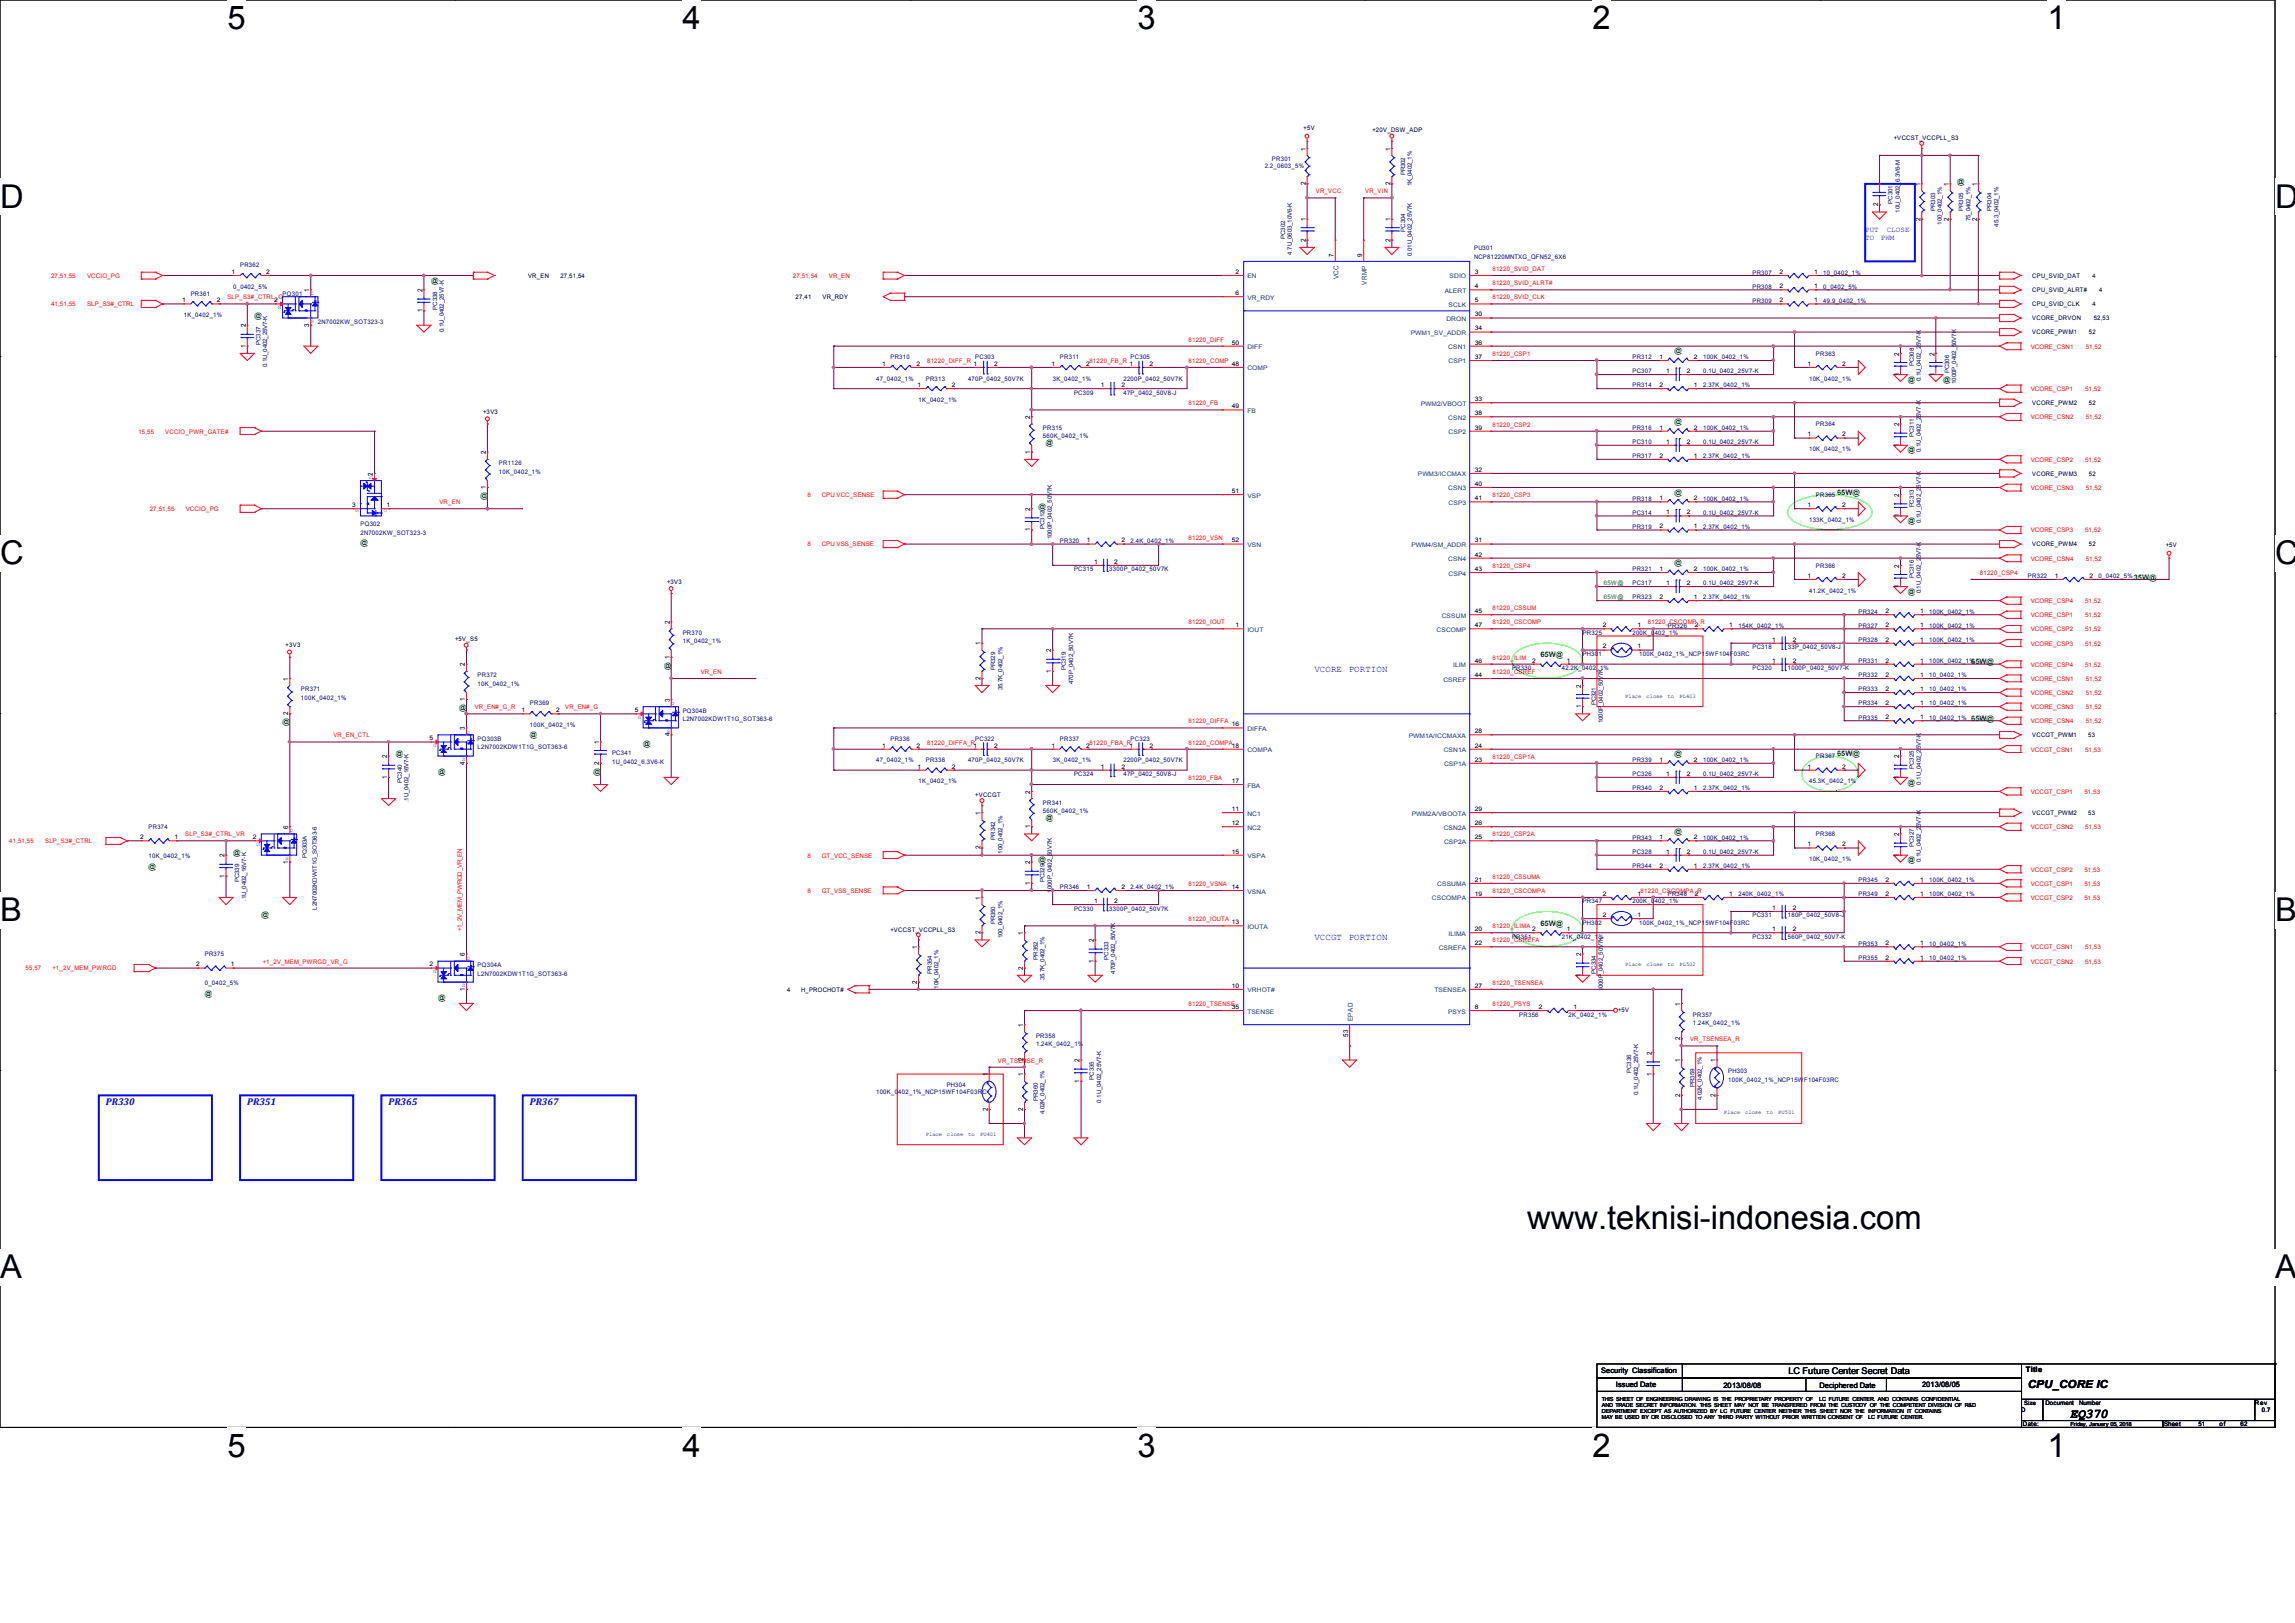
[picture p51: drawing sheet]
<svg xmlns="http://www.w3.org/2000/svg" width="297mm" height="210mm" viewBox="0 0 297 210" stroke-linecap="round" stroke-linejoin="round" font-family="sans-serif">
<defs><g id="words">
<g font-size="4.2">
<text x="29.4" y="3.8">5</text>
<text x="88.3" y="3.8">4</text>
<text x="147.2" y="3.8">3</text>
<text x="206.1" y="3.8">2</text>
<text x="265" y="3.8">1</text>
<text x="0" y="26.9">D</text>
<text x="294.4" y="26.9">D</text>
<text x="0" y="73">C</text>
<text x="294.4" y="73">C</text>
<text x="0" y="119.2">B</text>
<text x="294.4" y="119.2">B</text>
<text x="197.6" y="159">www.teknisi-indonesia.com</text>
<text x="0" y="165.4">A</text>
<text x="294.4" y="165.4">A</text>
<text x="29.4" y="188.5">5</text>
<text x="88.3" y="188.5">4</text>
<text x="147.2" y="188.5">3</text>
<text x="206.1" y="188.5">2</text>
<text x="265" y="188.5">1</text>
</g>
<text font-size="1.7" x="267.9" y="183.4">EQ370</text>
<text font-size="1.4" x="262.4" y="179.6">CPU_CORE IC</text>
<g font-size="1.3" fill="#00f">
<text x="13.7" y="143">PR330</text>
<text x="32" y="143">PR351</text>
<text x="50.3" y="143">PR365</text>
<text x="68.6" y="143">PR367</text>
</g>
<g font-size="1.2" fill="#00f">
<text x="170.1" y="86.9">VCORE</text>
<text x="174.5" y="86.9">PORTION</text>
<text x="170.1" y="121.7">VCCGT</text>
<text x="174.5" y="121.7">PORTION</text>
</g>
<text font-size="1.2" x="231.4" y="177.8">LC Future Center Secret Data</text>
<g font-size="1" fill="#008000">
<text x="253.3" y="23.8">@</text>
<text x="32.9" y="41.1">@</text>
<text x="55.8" y="36.6">@</text>
<text x="216.7" y="45.7">@</text>
<text x="246.9" y="49.4">@</text>
<text x="251.5" y="49.4">@</text>
<text x="135.3" y="57.6">@</text>
<text x="216.7" y="54.9">@</text>
<text x="246.9" y="58.5">@</text>
<text x="62.2" y="64.5">@</text>
<text x="134.4" y="65.9">@</text>
<text x="216.7" y="64">@</text>
<text x="237.7" y="64">65W@</text>
<text x="46.7" y="70.5">@</text>
<text x="246.9" y="67.7">@</text>
<text x="216.7" y="73.2">@</text>
<text x="246.9" y="76.8">@</text>
<text x="276.1" y="75">35W@</text>
<text x="85.9" y="86.4">@</text>
<text x="199.3" y="85">65W@</text>
<text x="255.1" y="86">65W@</text>
<text x="36.6" y="93.7">@</text>
<text x="59.4" y="91.9">@</text>
<text x="68.6" y="95.4">@</text>
<text x="255.1" y="93.3">65W@</text>
<text x="51.2" y="97.9">@</text>
<text x="56.7" y="100.2">@</text>
<text x="76.8" y="100.2">@</text>
<text x="83.2" y="96.5">@</text>
<text x="216.7" y="97.9">@</text>
<text x="237.7" y="97.9">65W@</text>
<text x="246.9" y="101.5">@</text>
<text x="135.3" y="106.1">@</text>
<text x="216.7" y="107.9">@</text>
<text x="19.2" y="112.4">@</text>
<text x="30.2" y="110.7">@</text>
<text x="134.4" y="111.6">@</text>
<text x="246.9" y="111.6">@</text>
<text x="33.8" y="118.7">@</text>
<text x="199.3" y="119.8">65W@</text>
<text x="26.5" y="128.9">@</text>
<text x="56.7" y="129.4">@</text>
</g>
<g font-size="1" fill="#00f">
<text x="241.4" y="30.1">PUT</text>
<text x="241.4" y="31">TO</text>
<text x="243.4" y="31">PWM</text>
<text x="244.2" y="30.1">CLOSE</text>
</g>
<g font-size="1">
<text x="207.2" y="177.7">Security Classification</text>
<text x="209.1" y="179.5">Issued Date</text>
<text x="223" y="179.6">2013/08/08</text>
<text x="235.5" y="179.6">Deciphered Date</text>
<text x="248.7" y="179.5">2013/08/05</text>
<text x="262.2" y="177.5">Title</text>
</g>
<g font-size=".9">
<text x="169" y="24" transform="rotate(-90 169 24)">2</text>
<text x="169" y="19.5" transform="rotate(-90 169 19.5)">1</text>
<text x="179.9" y="24" transform="rotate(-90 179.9 24)">2</text>
<text x="179.9" y="19.5" transform="rotate(-90 179.9 19.5)">1</text>
<text x="169" y="28.6" transform="rotate(-90 169 28.6)">1</text>
<text x="179.9" y="28.6" transform="rotate(-90 179.9 28.6)">1</text>
<text x="243.1" y="26.7" transform="rotate(-90 243.1 26.7)">2</text>
<text x="243.1" y="24" transform="rotate(-90 243.1 24)">1</text>
<text x="248.5" y="28.5" transform="rotate(-90 248.5 28.5)">2</text>
<text x="248.5" y="24" transform="rotate(-90 248.5 24)">1</text>
<text x="252.2" y="28.5" transform="rotate(-90 252.2 28.5)">2</text>
<text x="252.2" y="24" transform="rotate(-90 252.2 24)">1</text>
<text x="255.8" y="28.5" transform="rotate(-90 255.8 28.5)">2</text>
<text x="255.8" y="24" transform="rotate(-90 255.8 24)">1</text>
<text x="169" y="31.3" transform="rotate(-90 169 31.3)">2</text>
<text x="172.6" y="33.2" transform="rotate(-90 172.6 33.2)">7</text>
<text x="176.3" y="33.2" transform="rotate(-90 176.3 33.2)">9</text>
<text x="179.9" y="31.3" transform="rotate(-90 179.9 31.3)">2</text>
<text x="40" y="37.8" transform="rotate(-90 40 37.8)">1</text>
<text x="54.7" y="40.4" transform="rotate(-90 54.7 40.4)">1</text>
<text x="54.7" y="37.8" transform="rotate(-90 54.7 37.8)">2</text>
<text x="31.8" y="45" transform="rotate(-90 31.8 45)">1</text>
<text x="31.8" y="42.3" transform="rotate(-90 31.8 42.3)">2</text>
<text x="40" y="42.2" transform="rotate(-90 40 42.2)">3</text>
<text x="245.8" y="46" transform="rotate(-90 245.8 46)">2</text>
<text x="250.3" y="46" transform="rotate(-90 250.3 46)">2</text>
<text x="245.8" y="48.6" transform="rotate(-90 245.8 48.6)">1</text>
<text x="250.3" y="48.6" transform="rotate(-90 250.3 48.6)">1</text>
<text x="62.9" y="58.8" transform="rotate(-90 62.9 58.8)">2</text>
<text x="133.3" y="58.7" transform="rotate(-90 133.3 58.7)">1</text>
<text x="133.3" y="54.2" transform="rotate(-90 133.3 54.2)">2</text>
<text x="245.8" y="57.8" transform="rotate(-90 245.8 57.8)">1</text>
<text x="245.8" y="55.2" transform="rotate(-90 245.8 55.2)">2</text>
<text x="48.3" y="61.6" transform="rotate(-90 48.3 61.6)">2</text>
<text x="62.9" y="63.3" transform="rotate(-90 62.9 63.3)">1</text>
<text x="245.8" y="64.3" transform="rotate(-90 245.8 64.3)">2</text>
<text x="133.3" y="68.7" transform="rotate(-90 133.3 68.7)">1</text>
<text x="133.3" y="66.1" transform="rotate(-90 133.3 66.1)">2</text>
<text x="245.8" y="66.9" transform="rotate(-90 245.8 66.9)">1</text>
<text x="245.8" y="76.1" transform="rotate(-90 245.8 76.1)">1</text>
<text x="245.8" y="73.4" transform="rotate(-90 245.8 73.4)">2</text>
<text x="86.7" y="80.7" transform="rotate(-90 86.7 80.7)">2</text>
<text x="126.9" y="83.5" transform="rotate(-90 126.9 83.5)">1</text>
<text x="37.3" y="88.1" transform="rotate(-90 37.3 88.1)">1</text>
<text x="60.2" y="86.2" transform="rotate(-90 60.2 86.2)">2</text>
<text x="86.7" y="85.2" transform="rotate(-90 86.7 85.2)">1</text>
<text x="126.9" y="88" transform="rotate(-90 126.9 88)">2</text>
<text x="136" y="87" transform="rotate(-90 136 87)">1</text>
<text x="136" y="84.4" transform="rotate(-90 136 84.4)">2</text>
<text x="204.6" y="89" transform="rotate(-90 204.6 89)">2</text>
<text x="37.3" y="92.5" transform="rotate(-90 37.3 92.5)">2</text>
<text x="60.2" y="94.4" transform="rotate(-90 60.2 94.4)">3</text>
<text x="60.2" y="90.7" transform="rotate(-90 60.2 90.7)">1</text>
<text x="86.7" y="95.3" transform="rotate(-90 86.7 95.3)">4</text>
<text x="86.7" y="90.8" transform="rotate(-90 86.7 90.8)">3</text>
<text x="204.6" y="91.6" transform="rotate(-90 204.6 91.6)">1</text>
<text x="50.1" y="100.8" transform="rotate(-90 50.1 100.8)">1</text>
<text x="50.1" y="98.1" transform="rotate(-90 50.1 98.1)">2</text>
<text x="60.2" y="98.9" transform="rotate(-90 60.2 98.9)">4</text>
<text x="77.5" y="98.9" transform="rotate(-90 77.5 98.9)">2</text>
<text x="77.5" y="96.3" transform="rotate(-90 77.5 96.3)">1</text>
<text x="245.8" y="100.8" transform="rotate(-90 245.8 100.8)">1</text>
<text x="245.8" y="98.1" transform="rotate(-90 245.8 98.1)">2</text>
<text x="37.3" y="107.3" transform="rotate(-90 37.3 107.3)">6</text>
<text x="126.9" y="105.5" transform="rotate(-90 126.9 105.5)">1</text>
<text x="133.3" y="107.2" transform="rotate(-90 133.3 107.2)">1</text>
<text x="133.3" y="102.7" transform="rotate(-90 133.3 102.7)">2</text>
<text x="29" y="113.6" transform="rotate(-90 29 113.6)">1</text>
<text x="29" y="110.9" transform="rotate(-90 29 110.9)">2</text>
<text x="37.3" y="111.8" transform="rotate(-90 37.3 111.8)">1</text>
<text x="126.9" y="109.9" transform="rotate(-90 126.9 109.9)">2</text>
<text x="133.3" y="111.8" transform="rotate(-90 133.3 111.8)">2</text>
<text x="245.8" y="110.8" transform="rotate(-90 245.8 110.8)">1</text>
<text x="245.8" y="108.2" transform="rotate(-90 245.8 108.2)">2</text>
<text x="126.9" y="116.4" transform="rotate(-90 126.9 116.4)">1</text>
<text x="133.3" y="114.5" transform="rotate(-90 133.3 114.5)">1</text>
<text x="60.2" y="123.7" transform="rotate(-90 60.2 123.7)">6</text>
<text x="118.7" y="122.8" transform="rotate(-90 118.7 122.8)">1</text>
<text x="126.9" y="120.9" transform="rotate(-90 126.9 120.9)">2</text>
<text x="132.4" y="125.5" transform="rotate(-90 132.4 125.5)">2</text>
<text x="132.4" y="121" transform="rotate(-90 132.4 121)">1</text>
<text x="141.5" y="124.5" transform="rotate(-90 141.5 124.5)">1</text>
<text x="141.5" y="121.9" transform="rotate(-90 141.5 121.9)">2</text>
<text x="204.6" y="123.7" transform="rotate(-90 204.6 123.7)">2</text>
<text x="60.2" y="128.2" transform="rotate(-90 60.2 128.2)">1</text>
<text x="118.7" y="127.3" transform="rotate(-90 118.7 127.3)">2</text>
<text x="204.6" y="126.4" transform="rotate(-90 204.6 126.4)">1</text>
<text x="217.4" y="130.1" transform="rotate(-90 217.4 130.1)">1</text>
<text x="132.4" y="137.3" transform="rotate(-90 132.4 137.3)">2</text>
<text x="132.4" y="132.9" transform="rotate(-90 132.4 132.9)">1</text>
<text x="139.7" y="137.5" transform="rotate(-90 139.7 137.5)">2</text>
<text x="174.5" y="134.2" transform="rotate(-90 174.5 134.2)">53</text>
<text x="213.8" y="136.5" transform="rotate(-90 213.8 136.5)">2</text>
<text x="217.4" y="137.5" transform="rotate(-90 217.4 137.5)">1</text>
<text x="217.4" y="134.6" transform="rotate(-90 217.4 134.6)">2</text>
<text x="222" y="137.5" transform="rotate(-90 222 137.5)">1</text>
<text x="127.8" y="143.8" transform="rotate(-90 127.8 143.8)">2</text>
<text x="127.8" y="139.3" transform="rotate(-90 127.8 139.3)">1</text>
<text x="132.4" y="143.8" transform="rotate(-90 132.4 143.8)">2</text>
<text x="132.4" y="139.3" transform="rotate(-90 132.4 139.3)">1</text>
<text x="139.7" y="140.1" transform="rotate(-90 139.7 140.1)">1</text>
<text x="213.8" y="139.2" transform="rotate(-90 213.8 139.2)">1</text>
<text x="217.4" y="141.9" transform="rotate(-90 217.4 141.9)">2</text>
<text x="222" y="141.9" transform="rotate(-90 222 141.9)">2</text>
</g>
<g font-size=".9" fill="#004080">
<text x="173.2" y="36.2" transform="rotate(-90 173.2 36.2)">VCC</text>
<text x="176.9" y="36.8" transform="rotate(-90 176.9 36.8)">VRMP</text>
<text x="175.1" y="132.1" transform="rotate(-90 175.1 132.1)">EPAD</text>
</g>
<g font-size=".8">
<text x="168.7" y="16.8">+5V</text>
<text x="177.6" y="17">+20V_DSW_ADP</text>
<text x="245.1" y="18.1">+VCCST_VCCPLL_S3</text>
<text x="30" y="35.4">1</text>
<text x="34.5" y="35.4">2</text>
<text x="68.3" y="36">VR_EN</text>
<text x="72.5" y="36">27,51,54</text>
<text x="159.9" y="35.4">2</text>
<text x="190.9" y="35.4">3</text>
<text x="230.3" y="35.4">2</text>
<text x="234.8" y="35.4">1</text>
<text x="263" y="36">CPU_SVID_DAT</text>
<text x="270.8" y="36">4</text>
<text x="23.6" y="39.1">1</text>
<text x="28.1" y="39.1">2</text>
<text x="35.5" y="39.1">2</text>
<text x="103" y="38.7">27,41</text>
<text x="106.4" y="38.7">VR_RDY</text>
<text x="159.9" y="38.2">6</text>
<text x="190.9" y="37.3">4</text>
<text x="190.9" y="40.9">30</text>
<text x="190.9" y="39.1">5</text>
<text x="230.3" y="39.1">2</text>
<text x="230.3" y="37.3">2</text>
<text x="234.8" y="39.1">1</text>
<text x="234.8" y="37.3">1</text>
<text x="263" y="37.8">CPU_SVID_ALRT#</text>
<text x="263" y="39.6">CPU_SVID_CLK</text>
<text x="263" y="41.4">VCORE_DRVON</text>
<text x="270.8" y="39.6">4</text>
<text x="270.9" y="41.4">52,53</text>
<text x="271.7" y="37.8">4</text>
<text x="114.1" y="47.3">1</text>
<text x="118.6" y="47.3">2</text>
<text x="126" y="47.3">1</text>
<text x="128.7" y="47.3">2</text>
<text x="136.1" y="47.3">1</text>
<text x="140.6" y="47.3">2</text>
<text x="146.2" y="47.3">1</text>
<text x="148.8" y="47.3">2</text>
<text x="159.4" y="44.6">50</text>
<text x="159.4" y="47.3">48</text>
<text x="190.9" y="44.6">36</text>
<text x="190.9" y="42.8">34</text>
<text x="190.9" y="46.4">37</text>
<text x="214.7" y="46.4">1</text>
<text x="219.2" y="46.4">2</text>
<text x="233.9" y="47.3">1</text>
<text x="238.4" y="47.3">2</text>
<text x="263" y="43.3">VCORE_PWM1</text>
<text x="270.3" y="43.3">52</text>
<text x="62.5" y="53.6">+3V3</text>
<text x="118.7" y="50.1">1</text>
<text x="123.2" y="50.1">2</text>
<text x="142.5" y="50.1">1</text>
<text x="145.1" y="50.1">2</text>
<text x="159.4" y="52.8">49</text>
<text x="190.9" y="53.7">38</text>
<text x="190.9" y="51.9">33</text>
<text x="214.7" y="50.1">2</text>
<text x="215.6" y="48.3">1</text>
<text x="218.3" y="48.3">2</text>
<text x="219.2" y="50.1">1</text>
<text x="263" y="52.4">VCORE_PWM2</text>
<text x="270.3" y="52.4">52</text>
<text x="190.9" y="55.6">39</text>
<text x="214.7" y="55.6">1</text>
<text x="214.7" y="59.2">2</text>
<text x="215.6" y="57.4">1</text>
<text x="218.3" y="57.4">2</text>
<text x="219.2" y="55.6">2</text>
<text x="219.2" y="59.2">1</text>
<text x="233.9" y="56.5">1</text>
<text x="238.4" y="56.5">2</text>
<text x="45.6" y="65.6">3</text>
<text x="50" y="65.6">1</text>
<text x="159.4" y="63.8">51</text>
<text x="190.9" y="62.9">40</text>
<text x="190.9" y="61">32</text>
<text x="190.9" y="64.7">41</text>
<text x="214.7" y="64.7">1</text>
<text x="219.2" y="64.7">2</text>
<text x="233.9" y="65.6">1</text>
<text x="238.4" y="65.6">2</text>
<text x="263" y="61.6">VCORE_PWM3</text>
<text x="270.3" y="61.6">52</text>
<text x="140.6" y="70.2">1</text>
<text x="145.1" y="70.2">2</text>
<text x="159.4" y="70.2">52</text>
<text x="190.9" y="70.2">31</text>
<text x="214.7" y="68.4">2</text>
<text x="215.6" y="66.5">1</text>
<text x="218.3" y="66.5">2</text>
<text x="219.2" y="68.4">1</text>
<text x="263" y="70.7">VCORE_PWM4</text>
<text x="270.3" y="70.7">52</text>
<text x="280.3" y="70.8">+5V</text>
<text x="86.3" y="75.6">+3V3</text>
<text x="141.6" y="72.9">1</text>
<text x="144.2" y="72.9">2</text>
<text x="190.9" y="72">42</text>
<text x="190.9" y="73.9">43</text>
<text x="214.7" y="77.5">2</text>
<text x="214.7" y="73.9">1</text>
<text x="215.6" y="75.7">1</text>
<text x="218.3" y="75.7">2</text>
<text x="219.2" y="77.5">1</text>
<text x="219.2" y="73.9">2</text>
<text x="233.9" y="74.8">1</text>
<text x="238.4" y="74.8">2</text>
<text x="265.9" y="74.8">1</text>
<text x="270.4" y="74.8">2</text>
<text x="37" y="83.8">+3V3</text>
<text x="58.9" y="82.9">+5V_S5</text>
<text x="159.9" y="81.2">1</text>
<text x="190.9" y="81.2">47</text>
<text x="190.9" y="79.3">45</text>
<text x="207.4" y="81.2">2</text>
<text x="207.4" y="83.9">2</text>
<text x="211.9" y="81.2">1</text>
<text x="211.9" y="83.9">1</text>
<text x="219.3" y="81.2">2</text>
<text x="223.8" y="81.2">1</text>
<text x="229.3" y="83">1</text>
<text x="232" y="83">2</text>
<text x="244" y="79.3">2</text>
<text x="244" y="81.2">2</text>
<text x="244" y="83">2</text>
<text x="248.5" y="79.3">1</text>
<text x="248.5" y="81.2">1</text>
<text x="248.5" y="83">1</text>
<text x="190.9" y="87.6">44</text>
<text x="190.9" y="85.7">46</text>
<text x="198.3" y="85.7">2</text>
<text x="202.8" y="85.7">1</text>
<text x="229.3" y="85.7">1</text>
<text x="232" y="85.7">2</text>
<text x="244" y="85.7">2</text>
<text x="244" y="87.6">2</text>
<text x="244" y="89.4">2</text>
<text x="248.5" y="85.7">1</text>
<text x="248.5" y="87.6">1</text>
<text x="248.5" y="89.4">1</text>
<text x="55.6" y="95.8">5</text>
<text x="67.5" y="92.2">1</text>
<text x="72" y="92.2">2</text>
<text x="82.1" y="92.2">5</text>
<text x="159.4" y="94">16</text>
<text x="190.9" y="94.9">28</text>
<text x="244" y="93">2</text>
<text x="244" y="91.2">2</text>
<text x="248.5" y="93">1</text>
<text x="248.5" y="91.2">1</text>
<text x="263" y="95.4">VCCGT_PWM1</text>
<text x="270.2" y="95.4">53</text>
<text x="114.1" y="96.7">1</text>
<text x="118.6" y="96.7">2</text>
<text x="118.7" y="99.4">1</text>
<text x="123.2" y="99.4">2</text>
<text x="126" y="96.7">1</text>
<text x="128.7" y="96.7">2</text>
<text x="136.1" y="96.7">1</text>
<text x="140.6" y="96.7">2</text>
<text x="142.5" y="99.4">1</text>
<text x="145.1" y="99.4">2</text>
<text x="146.2" y="96.7">1</text>
<text x="148.8" y="96.7">2</text>
<text x="159.4" y="96.7">18</text>
<text x="159.4" y="101.3">17</text>
<text x="190.9" y="98.6">23</text>
<text x="190.9" y="96.7">24</text>
<text x="214.7" y="98.6">1</text>
<text x="215.6" y="100.4">1</text>
<text x="218.3" y="100.4">2</text>
<text x="219.2" y="98.6">2</text>
<text x="233.9" y="99.4">1</text>
<text x="238.4" y="99.4">2</text>
<text x="126.2" y="103.2">+VCCGT</text>
<text x="159.4" y="104.9">11</text>
<text x="159.4" y="106.8">12</text>
<text x="190.9" y="104.9">29</text>
<text x="190.9" y="106.8">26</text>
<text x="214.7" y="102.2">2</text>
<text x="219.2" y="102.2">1</text>
<text x="263" y="105.5">VCCGT_PWM2</text>
<text x="270.2" y="105.5">53</text>
<text x="18.1" y="108.6">2</text>
<text x="22.6" y="108.6">1</text>
<text x="32.7" y="108.6">2</text>
<text x="159.4" y="110.4">15</text>
<text x="190.9" y="108.6">25</text>
<text x="214.7" y="112.3">2</text>
<text x="214.7" y="108.6">1</text>
<text x="215.6" y="110.4">1</text>
<text x="218.3" y="110.4">2</text>
<text x="219.2" y="112.3">1</text>
<text x="219.2" y="108.6">2</text>
<text x="233.9" y="109.5">1</text>
<text x="238.4" y="109.5">2</text>
<text x="140.6" y="115">1</text>
<text x="141.6" y="116.8">1</text>
<text x="144.2" y="116.8">2</text>
<text x="145.1" y="115">2</text>
<text x="159.4" y="115">14</text>
<text x="159.4" y="119.6">13</text>
<text x="190.9" y="114.1">21</text>
<text x="190.9" y="115.9">19</text>
<text x="207.4" y="115.9">2</text>
<text x="207.4" y="118.7">2</text>
<text x="211.9" y="115.9">1</text>
<text x="211.9" y="118.7">1</text>
<text x="219.3" y="115.9">2</text>
<text x="223.8" y="115.9">1</text>
<text x="229.3" y="117.7">1</text>
<text x="232" y="117.7">2</text>
<text x="244" y="115.9">2</text>
<text x="244" y="114.1">2</text>
<text x="248.5" y="115.9">1</text>
<text x="248.5" y="114.1">1</text>
<text x="25.4" y="125.1">2</text>
<text x="29.9" y="125.1">1</text>
<text x="55.6" y="125.1">2</text>
<text x="115.2" y="120.6">+VCCST_VCCPLL_S3</text>
<text x="190.9" y="122.3">22</text>
<text x="190.9" y="120.5">20</text>
<text x="198.3" y="120.5">2</text>
<text x="202.8" y="120.5">1</text>
<text x="229.3" y="120.5">1</text>
<text x="232" y="120.5">2</text>
<text x="244" y="124.2">2</text>
<text x="244" y="122.3">2</text>
<text x="248.5" y="124.2">1</text>
<text x="248.5" y="122.3">1</text>
<text x="101.9" y="128.3">4</text>
<text x="103.7" y="128.3">H_PROCHOT#</text>
<text x="159.4" y="127.8">10</text>
<text x="159.4" y="130.6">35</text>
<text x="190.9" y="127.8">27</text>
<text x="190.9" y="130.6">8</text>
<text x="199.2" y="130.6">2</text>
<text x="203.6" y="130.6">1</text>
<text x="209.4" y="131">+5V</text>
<text x="261.6" y="182.7">D</text>
<text x="261.8" y="184.6">Date:</text>
<text x="262" y="181.8">Size</text>
<text x="264.7" y="181.8">Document</text>
<text x="269.1" y="181.8">Number</text>
<text x="280.1" y="184.6">Sheet</text>
<text x="284.5" y="184.6">51</text>
<text x="287.2" y="184.6">of</text>
<text x="290" y="184.6">62</text>
<text x="291.8" y="181.8">Rev</text>
<text x="292.7" y="182.7">0.7</text>
</g>
<g font-size=".8" fill="#000080">
<text x="163.7" y="21.8">2.2_0603_5%</text>
<text x="164.6" y="20.9">PR301</text>
<text x="181.8" y="22.7" transform="rotate(-90 181.8 22.7)">PR302</text>
<text x="181.8" y="30" transform="rotate(-90 181.8 30)">PC304</text>
<text x="182.7" y="24.1" transform="rotate(-90 182.7 24.1)">1K_0402_1%</text>
<text x="244.9" y="26.3" transform="rotate(-90 244.9 26.3)">PC301</text>
<text x="245.8" y="27.5" transform="rotate(-90 245.8 27.5)">10U_0402_6.3V6-M</text>
<text x="250.4" y="27.3" transform="rotate(-90 250.4 27.3)">PR303</text>
<text x="251.3" y="29.1" transform="rotate(-90 251.3 29.1)">100_0402_1%</text>
<text x="254.1" y="27.3" transform="rotate(-90 254.1 27.3)">PR305</text>
<text x="255" y="28.6" transform="rotate(-90 255 28.6)">75_0402_1%</text>
<text x="257.7" y="27.3" transform="rotate(-90 257.7 27.3)">PR304</text>
<text x="258.6" y="29.3" transform="rotate(-90 258.6 29.3)">45.3_0402_1%</text>
<text x="31.1" y="34.6">PR362</text>
<text x="166.3" y="30.9" transform="rotate(-90 166.3 30.9)">PC302</text>
<text x="167.2" y="32.9" transform="rotate(-90 167.2 32.9)">4.7U_0603_10V6-K</text>
<text x="182.7" y="33.1" transform="rotate(-90 182.7 33.1)">0.01U_0402_25V7K</text>
<text x="190.8" y="32.4">PU301</text>
<text x="190.8" y="33.5">NCP81220MNTXG_QFN52_6X6</text>
<text x="226.8" y="35.5">PR307</text>
<text x="235.9" y="35.5">10_0402_1%</text>
<text x="23.8" y="41">1K_0402_1%</text>
<text x="24.7" y="38.3">PR361</text>
<text x="30.2" y="37.3">0_0402_5%</text>
<text x="36.6" y="38.3">PQ301</text>
<text x="56.6" y="40" transform="rotate(-90 56.6 40)">PC338</text>
<text x="226.8" y="39.2">PR309</text>
<text x="226.8" y="37.3">PR308</text>
<text x="235.9" y="39.2">49.9_0402_1%</text>
<text x="235.9" y="37.3">0_0402_5%</text>
<text x="33.7" y="44.6" transform="rotate(-90 33.7 44.6)">PC337</text>
<text x="34.6" y="47.5" transform="rotate(-90 34.6 47.5)">0.1U_0402_25V7-K</text>
<text x="57.5" y="43" transform="rotate(-90 57.5 43)">0.1U_0402_25V7-K</text>
<text x="115.2" y="46.5">PR310</text>
<text x="126.2" y="46.5">PC303</text>
<text x="137.2" y="46.5">PR311</text>
<text x="146.3" y="46.5">PC305</text>
<text x="211.3" y="46.5">PR312</text>
<text x="220.4" y="46.5">100K_0402_1%</text>
<text x="235" y="46">PR363</text>
<text x="247.7" y="47.4" transform="rotate(-90 247.7 47.4)">PC308</text>
<text x="113.4" y="49.2">47_0402_1%</text>
<text x="118.9" y="52">1K_0402_1%</text>
<text x="119.8" y="49.2">PR313</text>
<text x="125.3" y="49.2">470P_0402_50V7K</text>
<text x="136.2" y="49.2">3K_0402_1%</text>
<text x="139" y="51.1">PC309</text>
<text x="145.4" y="49.2">2200P_0402_50V7K</text>
<text x="145.4" y="51.1">47P_0402_50V8-J</text>
<text x="211.3" y="50.1">PR314</text>
<text x="211.3" y="48.3">PC307</text>
<text x="220.4" y="50.1">2.37K_0402_1%</text>
<text x="220.4" y="48.3">0.1U_0402_25V7-K</text>
<text x="234.1" y="49.2">10K_0402_1%</text>
<text x="248.6" y="49.4" transform="rotate(-90 248.6 49.4)">0.1U_0402_25V7-K</text>
<text x="252.2" y="48.3" transform="rotate(-90 252.2 48.3)">PC306</text>
<text x="253.2" y="49.7" transform="rotate(-90 253.2 49.7)">1000P_0402_50V7K</text>
<text x="135" y="55.6">PR315</text>
<text x="135" y="56.7">560K_0402_1%</text>
<text x="211.3" y="57.4">PC310</text>
<text x="211.3" y="55.6">PR316</text>
<text x="211.3" y="59.3">PR317</text>
<text x="220.4" y="57.4">0.1U_0402_25V7-K</text>
<text x="220.4" y="55.6">100K_0402_1%</text>
<text x="220.4" y="59.3">2.37K_0402_1%</text>
<text x="234.1" y="58.4">10K_0402_1%</text>
<text x="235" y="55.2">PR364</text>
<text x="247.7" y="56.5" transform="rotate(-90 247.7 56.5)">PC311</text>
<text x="248.6" y="58.5" transform="rotate(-90 248.6 58.5)">0.1U_0402_25V7-K</text>
<text x="64.6" y="60.2">PR1126</text>
<text x="64.6" y="61.3">10K_0402_1%</text>
<text x="211.3" y="64.8">PR318</text>
<text x="220.4" y="64.8">100K_0402_1%</text>
<text x="235" y="64.3">PR365</text>
<text x="247.7" y="65.7" transform="rotate(-90 247.7 65.7)">PC313</text>
<text x="46.7" y="68.1">PQ302</text>
<text x="46.7" y="69.2">2N7002KW_SOT323-3</text>
<text x="135.2" y="68.4" transform="rotate(-90 135.2 68.4)">PC312</text>
<text x="136.1" y="69.8" transform="rotate(-90 136.1 69.8)">1000P_0402_50V7K</text>
<text x="137.2" y="70.3">PR320</text>
<text x="146.3" y="70.3">2.4K_0402_1%</text>
<text x="211.3" y="68.4">PR319</text>
<text x="211.3" y="66.6">PC314</text>
<text x="220.4" y="68.4">2.37K_0402_1%</text>
<text x="220.4" y="66.6">0.1U_0402_25V7-K</text>
<text x="234.1" y="67.5">133K_0402_1%</text>
<text x="248.6" y="67.6" transform="rotate(-90 248.6 67.6)">0.1U_0402_25V7-K</text>
<text x="139" y="73.9">PC315</text>
<text x="143.6" y="73.9">3300P_0402_50V7K</text>
<text x="211.3" y="77.6">PR323</text>
<text x="211.3" y="75.7">PC317</text>
<text x="211.3" y="73.9">PR321</text>
<text x="220.4" y="77.6">2.37K_0402_1%</text>
<text x="220.4" y="75.7">0.1U_0402_25V7-K</text>
<text x="220.4" y="73.9">100K_0402_1%</text>
<text x="234.1" y="76.7">41.2K_0402_1%</text>
<text x="235" y="73.4">PR366</text>
<text x="247.7" y="74.8" transform="rotate(-90 247.7 74.8)">PC316</text>
<text x="248.6" y="76.8" transform="rotate(-90 248.6 76.8)">0.1U_0402_25V7-K</text>
<text x="262.4" y="74.8">PR322</text>
<text x="271.6" y="74.8">0_0402_5%</text>
<text x="88.4" y="82.1">PR370</text>
<text x="88.4" y="83.2">1K_0402_1%</text>
<text x="204.8" y="82.1">PR325</text>
<text x="211.3" y="82.1">200K_0402_1%</text>
<text x="215.8" y="81.2">PR326</text>
<text x="225" y="81.2">154K_0402_1%</text>
<text x="226.8" y="84">PC318</text>
<text x="231.4" y="84">33P_0402_50V8-J</text>
<text x="240.5" y="79.4">PR324</text>
<text x="240.5" y="81.2">PR327</text>
<text x="240.5" y="83.1">PR328</text>
<text x="249.7" y="79.4">100K_0402_1%</text>
<text x="249.7" y="81.2">100K_0402_1%</text>
<text x="249.7" y="83.1">100K_0402_1%</text>
<text x="38.9" y="89.5">PR371</text>
<text x="61.8" y="88.7">10K_0402_1%</text>
<text x="61.8" y="87.6">PR372</text>
<text x="128.8" y="86.7" transform="rotate(-90 128.8 86.7)">PR329</text>
<text x="129.7" y="89.3" transform="rotate(-90 129.7 89.3)">35.7K_0402_1%</text>
<text x="137.9" y="86.7" transform="rotate(-90 137.9 86.7)">PC319</text>
<text x="138.9" y="88.5" transform="rotate(-90 138.9 88.5)">470P_0402_50V7K</text>
<text x="195.7" y="86.7">PR330</text>
<text x="202.1" y="86.7">42.2K_0402_1%</text>
<text x="204.8" y="84.9">PH301</text>
<text x="212.1" y="84.9">100K_0402_1%_NCP15WF104F03RC</text>
<text x="226.8" y="86.7">PC320</text>
<text x="231.4" y="86.7">1000P_0402_50V7-K</text>
<text x="240.5" y="85.8">PR331</text>
<text x="240.5" y="87.6">PR332</text>
<text x="240.5" y="89.5">PR333</text>
<text x="249.7" y="85.8">100K_0402_1%</text>
<text x="249.7" y="87.6">10_0402_1%</text>
<text x="249.7" y="89.5">10_0402_1%</text>
<text x="38.9" y="90.6">100K_0402_1%</text>
<text x="61.8" y="95.8">PQ303B</text>
<text x="68.6" y="94">100K_0402_1%</text>
<text x="68.6" y="91.3">PR369</text>
<text x="88.4" y="92.2">PQ304B</text>
<text x="88.4" y="93.3">L2N7002KDW1T1G_SOT363-6</text>
<text x="115.2" y="95.8">PR336</text>
<text x="126.2" y="95.8">PC322</text>
<text x="137.2" y="95.8">PR337</text>
<text x="146.3" y="95.8">PC323</text>
<text x="206.5" y="91.3" transform="rotate(-90 206.5 91.3)">PC321</text>
<text x="207.4" y="93.6" transform="rotate(-90 207.4 93.6)">1000P_0402_50V7K</text>
<text x="240.5" y="93.1">PR335</text>
<text x="240.5" y="91.3">PR334</text>
<text x="249.7" y="93.1">10_0402_1%</text>
<text x="249.7" y="91.3">10_0402_1%</text>
<text x="52" y="101.3" transform="rotate(-90 52 101.3)">PC340</text>
<text x="61.8" y="96.9">L2N7002KDW1T1G_SOT363-6</text>
<text x="79.2" y="97.7">PC341</text>
<text x="79.2" y="98.8">1U_0402_6.3V6-K</text>
<text x="113.4" y="98.6">47_0402_1%</text>
<text x="118.9" y="101.3">1K_0402_1%</text>
<text x="119.8" y="98.6">PR338</text>
<text x="125.3" y="98.6">470P_0402_50V7K</text>
<text x="136.2" y="98.6">3K_0402_1%</text>
<text x="139" y="100.4">PC324</text>
<text x="145.4" y="100.4">47P_0402_50V8-J</text>
<text x="145.4" y="98.6">2200P_0402_50V7K</text>
<text x="211.3" y="98.6">PR339</text>
<text x="211.3" y="100.4">PC326</text>
<text x="220.4" y="98.6">100K_0402_1%</text>
<text x="220.4" y="100.4">0.1U_0402_25V7-K</text>
<text x="234.1" y="101.3">45.3K_0402_1%</text>
<text x="235" y="98.1">PR367</text>
<text x="247.7" y="99.5" transform="rotate(-90 247.7 99.5)">PC325</text>
<text x="248.6" y="101.5" transform="rotate(-90 248.6 101.5)">0.1U_0402_25V7-K</text>
<text x="19.2" y="107.3">PR374</text>
<text x="52.9" y="103.8" transform="rotate(-90 52.9 103.8)">.1U_0402_16V7-K</text>
<text x="135" y="104.1">PR341</text>
<text x="135" y="105.2">560K_0402_1%</text>
<text x="211.3" y="102.3">PR340</text>
<text x="220.4" y="102.3">2.37K_0402_1%</text>
<text x="19.2" y="111">10K_0402_1%</text>
<text x="39.7" y="111" transform="rotate(-90 39.7 111)">PQ303A</text>
<text x="128.8" y="108.6" transform="rotate(-90 128.8 108.6)">PR342</text>
<text x="129.7" y="110.4" transform="rotate(-90 129.7 110.4)">100_0402_1%</text>
<text x="211.3" y="112.3">PR344</text>
<text x="211.3" y="108.7">PR343</text>
<text x="211.3" y="110.5">PC328</text>
<text x="220.4" y="112.3">2.37K_0402_1%</text>
<text x="220.4" y="108.7">100K_0402_1%</text>
<text x="220.4" y="110.5">0.1U_0402_25V7-K</text>
<text x="234.1" y="111.4">10K_0402_1%</text>
<text x="235" y="108.2">PR368</text>
<text x="247.7" y="109.6" transform="rotate(-90 247.7 109.6)">PC327</text>
<text x="248.6" y="111.5" transform="rotate(-90 248.6 111.5)">0.1U_0402_25V7-K</text>
<text x="30.9" y="114.1" transform="rotate(-90 30.9 114.1)">PC339</text>
<text x="31.8" y="116.6" transform="rotate(-90 31.8 116.6)">.1U_0402_16V7-K</text>
<text x="41" y="117.7" transform="rotate(-90 41 117.7)">L2N7002KDW1T1G_SOT363-6</text>
<text x="128.8" y="119.6" transform="rotate(-90 128.8 119.6)">PR350</text>
<text x="135.2" y="114.1" transform="rotate(-90 135.2 114.1)">PC329</text>
<text x="136.1" y="115.5" transform="rotate(-90 136.1 115.5)">1000P_0402_50V7K</text>
<text x="137.2" y="115.1">PR346</text>
<text x="139" y="117.8">PC330</text>
<text x="143.6" y="117.8">3300P_0402_50V7K</text>
<text x="146.3" y="115.1">2.4K_0402_1%</text>
<text x="204.8" y="116.9">PR347</text>
<text x="204.8" y="119.6">PH302</text>
<text x="211.3" y="116.9">200K_0402_1%</text>
<text x="212.1" y="119.6">100K_0402_1%_NCP15WF104F03RC</text>
<text x="215.8" y="116">PR348</text>
<text x="225" y="116">240K_0402_1%</text>
<text x="226.8" y="118.7">PC331</text>
<text x="231.4" y="118.7">180P_0402_50V8-J</text>
<text x="240.5" y="116">PR349</text>
<text x="240.5" y="114.1">PR345</text>
<text x="249.7" y="116">100K_0402_1%</text>
<text x="249.7" y="114.1">100K_0402_1%</text>
<text x="26.5" y="123.7">PR375</text>
<text x="61.8" y="125.1">PQ304A</text>
<text x="120.6" y="126" transform="rotate(-90 120.6 126)">PR354</text>
<text x="129.7" y="121.4" transform="rotate(-90 129.7 121.4)">100_0402_1%</text>
<text x="134.3" y="124.2" transform="rotate(-90 134.3 124.2)">PR352</text>
<text x="143.4" y="124.2" transform="rotate(-90 143.4 124.2)">PC333</text>
<text x="144.3" y="126" transform="rotate(-90 144.3 126)">470P_0402_50V7K</text>
<text x="195.7" y="121.5">PR351</text>
<text x="202.1" y="121.5">21K_0402_1%</text>
<text x="206.5" y="126" transform="rotate(-90 206.5 126)">PC334</text>
<text x="226.8" y="121.5">PC332</text>
<text x="231.4" y="121.5">560P_0402_50V7-K</text>
<text x="240.5" y="124.2">PR355</text>
<text x="240.5" y="122.4">PR353</text>
<text x="249.7" y="124.2">10_0402_1%</text>
<text x="249.7" y="122.4">10_0402_1%</text>
<text x="26.5" y="127.5">0_0402_5%</text>
<text x="61.8" y="126.2">L2N7002KDW1T1G_SOT363-6</text>
<text x="121.5" y="127.9" transform="rotate(-90 121.5 127.9)">10K_0402_1%</text>
<text x="135.2" y="126.8" transform="rotate(-90 135.2 126.8)">35.7K_0402_1%</text>
<text x="196.6" y="131.5">PR356</text>
<text x="203" y="131.5">2K_0402_1%</text>
<text x="207.4" y="128.3" transform="rotate(-90 207.4 128.3)">1000P_0402_50V7K</text>
<text x="219.1" y="131.5">PR357</text>
<text x="134.1" y="134.3">PR358</text>
<text x="134.1" y="135.4">1.24K_0402_1%</text>
<text x="219.1" y="132.6">1.24K_0402_1%</text>
<text x="113.4" y="141.6">100K_0402_1%_NCP15WF104F03RC</text>
<text x="122.5" y="140.7">PH304</text>
<text x="134.3" y="142.5" transform="rotate(-90 134.3 142.5)">PR360</text>
<text x="141.6" y="139.7" transform="rotate(-90 141.6 139.7)">PC335</text>
<text x="142.5" y="142.7" transform="rotate(-90 142.5 142.7)">0.1U_0402_25V7-K</text>
<text x="211.1" y="138.8" transform="rotate(-90 211.1 138.8)">PC336</text>
<text x="212" y="141.7" transform="rotate(-90 212 141.7)">0.1U_0402_25V7-K</text>
<text x="219.3" y="140.6" transform="rotate(-90 219.3 140.6)">PR359</text>
<text x="220.2" y="142.4" transform="rotate(-90 220.2 142.4)">4.02K_0402_1%</text>
<text x="223.7" y="138.9">PH303</text>
<text x="223.7" y="140">100K_0402_1%_NCP15WF104F03RC</text>
<text x="135.2" y="144.2" transform="rotate(-90 135.2 144.2)">4.02K_0402_1%</text>
</g>
<g font-size=".8" fill="#f00">
<text x="170.3" y="25">VR_VCC</text>
<text x="176.7" y="25">VR_VIN</text>
<text x="6.6" y="36">27,51,55</text>
<text x="11.3" y="36">VCCIO_PG</text>
<text x="102.6" y="36">27,51,54</text>
<text x="107.3" y="36">VR_EN</text>
<text x="193.1" y="35.1">81220_SVID_DAT</text>
<text x="6.6" y="39.6">41,51,55</text>
<text x="11.3" y="39.6">SLP_S3#_CTRL</text>
<text x="29.4" y="38.7">SLP_S3#_CTRL_G</text>
<text x="193.1" y="36.9">81220_SVID_ALRT#</text>
<text x="193.1" y="38.7">81220_SVID_CLK</text>
<text x="120" y="46.9">81220_DIFF_R</text>
<text x="141" y="46.9">81220_FB_R</text>
<text x="153.8" y="46.9">81220_COMP</text>
<text x="153.8" y="44.2">81220_DIFF</text>
<text x="193.1" y="46.1">81220_CSP1</text>
<text x="262.8" y="45.1">VCORE_CSN1</text>
<text x="269.9" y="45.1">51,52</text>
<text x="153.8" y="52.5">81220_FB</text>
<text x="262.8" y="50.6">VCORE_CSP1</text>
<text x="269.8" y="50.6">51,52</text>
<text x="17.9" y="56.1">15,55</text>
<text x="21.4" y="56.1">VCCIO_PWR_GATE#</text>
<text x="193.1" y="55.2">81220_CSP2</text>
<text x="262.8" y="54.3">VCORE_CSN2</text>
<text x="262.8" y="59.7">VCORE_CSP2</text>
<text x="269.8" y="59.7">51,52</text>
<text x="269.9" y="54.3">51,52</text>
<text x="56.9" y="65.2">VR_EN</text>
<text x="104.5" y="64.3">8</text>
<text x="106.3" y="64.3">CPU VCC_SENSE</text>
<text x="193.1" y="64.3">81220_CSP3</text>
<text x="262.8" y="63.4">VCORE_CSN3</text>
<text x="269.9" y="63.4">51,52</text>
<text x="19.4" y="66.1">27,51,55</text>
<text x="24" y="66.1">VCCIO_PG</text>
<text x="104.5" y="70.7">8</text>
<text x="106.3" y="70.7">CPU VSS_SENSE</text>
<text x="153.8" y="69.8">81220_VSN</text>
<text x="262.8" y="68.9">VCORE_CSP3</text>
<text x="269.8" y="68.9">51,52</text>
<text x="193.1" y="73.5">81220_CSP4</text>
<text x="256.2" y="74.4">81220_CSP4</text>
<text x="262.8" y="72.6">VCORE_CSN4</text>
<text x="269.9" y="72.6">51,52</text>
<text x="153.8" y="80.8">81220_IOUT</text>
<text x="193.1" y="79">81220_CSSUM</text>
<text x="193.1" y="80.8">81220_CSCOMP</text>
<text x="213.2" y="80.8">81220_CSCOMP_R</text>
<text x="262.8" y="78">VCORE_CSP4</text>
<text x="262.8" y="79.8">VCORE_CSP1</text>
<text x="262.8" y="81.7">VCORE_CSP2</text>
<text x="262.8" y="83.5">VCORE_CSP3</text>
<text x="269.8" y="78">51,52</text>
<text x="269.8" y="79.8">51,52</text>
<text x="269.8" y="81.7">51,52</text>
<text x="269.8" y="83.5">51,52</text>
<text x="90.7" y="87.2">VR_EN</text>
<text x="193.1" y="85.3">81220_ILIM</text>
<text x="193.1" y="87.2">81220_CSREF</text>
<text x="262.8" y="86.3">VCORE_CSP4</text>
<text x="262.8" y="88.1">VCORE_CSN1</text>
<text x="262.8" y="89.9">VCORE_CSN2</text>
<text x="269.8" y="86.3">51,52</text>
<text x="269.9" y="88.1">51,52</text>
<text x="269.9" y="89.9">51,52</text>
<text x="43.1" y="95.4">VR_EN_CTL</text>
<text x="61.4" y="91.8">VR_EN#_G_R</text>
<text x="73.2" y="91.8">VR_EN#_G</text>
<text x="153.8" y="93.6">81220_DIFFA</text>
<text x="262.8" y="91.7">VCORE_CSN3</text>
<text x="262.8" y="93.6">VCORE_CSN4</text>
<text x="269.9" y="91.7">51,52</text>
<text x="269.9" y="93.6">51,52</text>
<text x="120" y="96.4">81220_DIFFA_R</text>
<text x="141" y="96.4">81220_FBA_R</text>
<text x="153.8" y="100.9">81220_FBA</text>
<text x="153.8" y="96.4">81220_COMPA</text>
<text x="193.1" y="98.2">81220_CSP1A</text>
<text x="262.8" y="97.2">VCCGT_CSN1</text>
<text x="269.8" y="97.2">51,53</text>
<text x="262.8" y="102.7">VCCGT_CSP1</text>
<text x="262.8" y="107.3">VCCGT_CSN2</text>
<text x="269.7" y="102.7">51,53</text>
<text x="269.8" y="107.3">51,53</text>
<text x="1.2" y="109.1">41,51,55</text>
<text x="5.8" y="109.1">SLP_S3#_CTRL</text>
<text x="24" y="108.2">SLP_S3#_CTRL_VR</text>
<text x="104.5" y="111">8</text>
<text x="106.3" y="111">GT_VCC_SENSE</text>
<text x="193.1" y="108.2">81220_CSP2A</text>
<text x="193.1" y="113.7">81220_CSSUMA</text>
<text x="262.8" y="112.8">VCCGT_CSP2</text>
<text x="269.7" y="112.8">51,53</text>
<text x="104.5" y="115.5">8</text>
<text x="106.3" y="115.5">GT_VSS_SENSE</text>
<text x="153.8" y="114.6">81220_VSNA</text>
<text x="153.8" y="119.2">81220_IOUTA</text>
<text x="193.1" y="115.5">81220_CSCOMPA</text>
<text x="212.3" y="115.5">81220_CSCOMPA_R</text>
<text x="262.8" y="114.6">VCCGT_CSP1</text>
<text x="262.8" y="116.4">VCCGT_CSP2</text>
<text x="269.7" y="114.6">51,53</text>
<text x="269.7" y="116.4">51,53</text>
<text x="3.3" y="125.6">55,57</text>
<text x="6.8" y="125.6">+1_2V_MEM_PWRGD</text>
<text x="34" y="124.7">+1_2V_MEM_PWRGD_VR_G</text>
<text x="59.8" y="120.5" transform="rotate(-90 59.8 120.5)">+1_2V_MEM_PWRGD_VR_EN</text>
<text x="193.1" y="120.1">81220_ILIMA</text>
<text x="193.1" y="121.9">81220_CSREFA</text>
<text x="262.8" y="122.9">VCCGT_CSN1</text>
<text x="262.8" y="124.7">VCCGT_CSN2</text>
<text x="269.8" y="122.9">51,53</text>
<text x="269.8" y="124.7">51,53</text>
<text x="153.8" y="130.2">81220_TSENSE</text>
<text x="193.1" y="127.4">81220_TSENSEA</text>
<text x="193.1" y="130.2">81220_PSYS</text>
<text x="129.1" y="137.5">VR_TSENSE_R</text>
<text x="218.7" y="134.7">VR_TSENSEA_R</text>
</g>
<g font-size=".8" fill="#004080">
<text x="161.4" y="36">EN</text>
<text x="161.4" y="38.8">VR_RDY</text>
<text x="187" y="37.9">ALERT</text>
<text x="187.2" y="41.5">DRON</text>
<text x="187.5" y="39.7">SCLK</text>
<text x="187.6" y="36">SDIO</text>
<text x="161.4" y="45.2">DIFF</text>
<text x="161.4" y="47.9">COMP</text>
<text x="182.6" y="43.3">PWM1_SV_ADDR</text>
<text x="187.4" y="45.2">CSN1</text>
<text x="187.5" y="47">CSP1</text>
<text x="161.4" y="53.4">FB</text>
<text x="183.9" y="52.5">PWM2/VBOOT</text>
<text x="187.4" y="54.3">CSN2</text>
<text x="187.5" y="56.2">CSP2</text>
<text x="161.4" y="64.4">VSP</text>
<text x="183.5" y="61.6">PWM3/ICCMAX</text>
<text x="187.4" y="63.5">CSN3</text>
<text x="187.5" y="65.3">CSP3</text>
<text x="161.4" y="70.8">VSN</text>
<text x="182.6" y="70.8">PWM4/SM_ADDR</text>
<text x="187.4" y="72.6">CSN4</text>
<text x="187.5" y="74.5">CSP4</text>
<text x="161.4" y="81.7">IOUT</text>
<text x="185.9" y="81.7">CSCOMP</text>
<text x="186.6" y="79.9">CSSUM</text>
<text x="186.8" y="88.2">CSREF</text>
<text x="188.1" y="86.3">ILIM</text>
<text x="161.4" y="94.6">DIFFA</text>
<text x="182.3" y="95.5">PWM1A/ICCMAXA</text>
<text x="161.4" y="97.3">COMPA</text>
<text x="161.4" y="101.9">FBA</text>
<text x="186.8" y="97.3">CSN1A</text>
<text x="186.9" y="99.1">CSP1A</text>
<text x="161.4" y="105.5">NC1</text>
<text x="161.4" y="107.4">NC2</text>
<text x="182.7" y="105.5">PWM2A/VBOOTA</text>
<text x="186.8" y="107.4">CSN2A</text>
<text x="161.4" y="111">VSPA</text>
<text x="186.9" y="109.2">CSP2A</text>
<text x="161.4" y="115.6">VSNA</text>
<text x="185.3" y="116.5">CSCOMPA</text>
<text x="186" y="114.7">CSSUMA</text>
<text x="161.4" y="120.2">IOUTA</text>
<text x="186.2" y="122.9">CSREFA</text>
<text x="187.5" y="121.1">ILIMA</text>
<text x="161.4" y="128.4">VRHOT#</text>
<text x="161.4" y="131.1">TSENSE</text>
<text x="185.7" y="128.4">TSENSEA</text>
<text x="187.4" y="131.1">PSYS</text>
</g>
<g font-size=".8" fill="#008000">
<text x="207.6" y="77.6">65W@</text>
<text x="207.6" y="75.7">65W@</text>
</g>
<g font-size=".7" fill="#00f">
<text x="35.9" y="40">G</text>
<text x="40.2" y="38.1">D</text>
<text x="40.2" y="41.8">S 2N7002KW_SOT323-3</text>
<text x="46" y="65.8" transform="rotate(90 46 65.8)">S</text>
<text x="47.8" y="61.6" transform="rotate(90 47.8 61.6)">G</text>
<text x="49.7" y="65.8" transform="rotate(90 49.7 65.8)">D</text>
<text x="60.4" y="94.9">D</text>
<text x="82.5" y="93">G</text>
<text x="86.3" y="94.8">S</text>
<text x="86.9" y="91.3">D</text>
<text x="56" y="96.6">G</text>
<text x="59.8" y="98.5">S</text>
<text x="37.5" y="107.7">D</text>
<text x="33.2" y="109.4">G</text>
<text x="37" y="111.3">S</text>
<text x="56" y="125.9">G</text>
<text x="60.4" y="124.2">D</text>
<text x="59.8" y="127.7">S</text>
</g>
<g font-size=".7">
<text x="210.3" y="90.3">Place</text>
<text x="213.1" y="90.3">close</text>
<text x="215.8" y="90.3">to</text>
<text x="217.3" y="90.3">PL403</text>
<text x="210.3" y="125">Place</text>
<text x="213.1" y="125">close</text>
<text x="215.8" y="125">to</text>
<text x="217.3" y="125">PL502</text>
<text x="119.8" y="146.9">Place</text>
<text x="122.6" y="146.9">close</text>
<text x="125.3" y="146.9">to</text>
<text x="126.8" y="146.9">PU401</text>
<text x="223.1" y="144.2">Place</text>
<text x="225.8" y="144.2">close</text>
<text x="228.6" y="144.2">to</text>
<text x="230.1" y="144.2">PU501</text>
<text x="207.3" y="181.3">THIS SHEET OF ENGINEERING DRAWING IS THE PROPRIETARY PROPERTY OF</text>
<text x="207.3" y="182.1">AND TRADE SECRET INFORMATION. THIS SHEET MAY NOT BE TRANSFERED FROM THE CUSTODY OF THE COMPETENT DIVISION OF R&amp;D</text>
<text x="207.3" y="182.8">DEPARTMENT EXCEPT AS AUTHORIZED BY LC FUTURE CENTER NEITHER THIS SHEET NOR THE INFORMATION IT CONTAINS</text>
<text x="207.3" y="183.6">MAY BE USED BY OR DISCLOSED TO ANY THIRD PARTY WITHOUT PRIOR WRITTEN CONSENT OF</text>
<text x="235.4" y="181.3">LC FUTURE CENTER. AND CONTAINS CONFIDENTIAL</text>
<text x="241.8" y="183.6">LC FUTURE CENTER.</text>
<text x="267.9" y="184.4">Friday, January 05, 2018</text>
</g>
</g></defs>
<path d="M0 0h294.4v184.7h-294.4z" fill="none" stroke="#000" stroke-width=".13"/>
<g fill="#fff">
<path d="M29.4 0h2.4v4.7h-2.4z"/>
<path d="M29.4 184.7h2.4v4.7h-2.4z"/>
</g>
<path d="M58.9 0h.1M58.9 184.7h.1" fill="none" stroke="#000" stroke-width=".13"/>
<g fill="#fff">
<path d="M88.3 0h2.4v4.7h-2.4z"/>
<path d="M88.3 184.7h2.4v4.7h-2.4z"/>
</g>
<path d="M117.8 0h.1M117.8 184.7h.1" fill="none" stroke="#000" stroke-width=".13"/>
<g fill="#fff">
<path d="M147.2 0h2.4v4.7h-2.4z"/>
<path d="M147.2 184.7h2.4v4.7h-2.4z"/>
</g>
<path d="M176.6 0h.1M176.6 184.7h.1" fill="none" stroke="#000" stroke-width=".13"/>
<g fill="#fff">
<path d="M206.1 0h2.3v4.7h-2.3z"/>
<path d="M206.1 184.7h2.3v4.7h-2.3z"/>
</g>
<path d="M235.5 0h.1M235.5 184.7h.1" fill="none" stroke="#000" stroke-width=".13"/>
<g fill="#fff">
<path d="M265 0h2.3v4.7h-2.3z"/>
<path d="M265 184.7h2.3v4.7h-2.3z"/>
<path d="M0 23.1h3v4.7h-3z"/>
<path d="M294.4 23.1h2.6v4.7h-2.6z"/>
<path d="M0 69.2h3v4.8h-3z"/>
<path d="M294.4 69.2h2.6v4.8h-2.6z"/>
</g>
<path d="M0 46.1h.1M294.4 46.1h.1" fill="none" stroke="#000" stroke-width=".13"/>
<g fill="#fff">
<path d="M0 115.4h2.8v4.7h-2.8z"/>
<path d="M294.4 115.4h2.6v4.7h-2.6z"/>
</g>
<path d="M0 92.3h.1M294.4 92.3h.1" fill="none" stroke="#000" stroke-width=".13"/>
<g fill="#fff">
<path d="M-.1 161.6h2.9v4.7h-2.9z"/>
<path d="M294.3 161.6h2.7v4.7h-2.7z"/>
</g>
<g fill="none" stroke="#000" stroke-width=".13">
<path d="M0 138.5h.1M294.4 138.5h.1M206.7 176.5h54.9v1.8h-54.9zM206.7 178.3h54.9v1.7h-54.9zM217.7 178.3h.1M217.7 176.5v3.5M233.7 178.3v1.7M244.1 178.3v1.7M261.5 176.5h32.9M294.4 176.5h.1M294.4 176.5v4.6M206.7 180h54.9v4.7h-54.9z"/>
<path d="M217.7 180h.1M233.7 180h.1M244.1 180h.1M261.6 181.1h2.8v2.7h-2.8zM261.6 183.8h18.3v.9h-18.3zM264.4 181.1h27.4v2.7h-27.4zM279.9 183.8h14.5v.9h-14.5zM291.8 181.1h2.6v2.7h-2.6z"/>
</g>
<path d="M241.4 23.8h6.4v10h-6.4zM12.8 141.7h14.6v11h-14.6zM31.1 141.7h14.6v11h-14.6zM49.4 141.7h14.6v11h-14.6zM67.6 141.7h14.7v11h-14.7z" fill="none" stroke="#00f" stroke-width=".25"/>
<g fill="none" stroke="#f00" stroke-width=".13">
<path d="M169.2 19.2h.1M169.2 17.9v.4M169.2 19.2v.9M180.1 18.3h.1M180.1 19.2h.1M180.1 17.9v.4M180.1 19.2v.9M248.7 19.2h.1M248.7 18.8v.4M18.3 36.1h.1M18.3 35.2h.1M18.3 39.8h.1"/>
<path d="M18.3 38.9h.1M18.3 35.2h1.8M18.3 38.9h1.8M18.3 35.2v.9M18.3 38.9v.9M18.3 36.1h1.8M18.3 39.8h1.8M20.1 35.2h.1M20.1 36.1h.1M20.1 38.9h.1M20.1 39.8h.1M20.1 35.2l.9 .4"/>
<path d="M20.1 38.9l.9 .4M21 35.6h.1M21 39.3h.1M21 35.6l-.9 .5M21 39.3l-.9 .5M23.8 39.3h.1M23.8 39.3h.9M27.4 39.3h1M28.4 39.3h.1M30.2 35.6h.1M30.2 35.6h.9M33.8 35.6h1"/>
<path d="M34.8 35.6h.1M35.6 39.3h.1M35.6 39.3h1M40.2 37.5h.1M40.2 37.5v.9M54.9 37.5h.1M54.9 37.5v.9M54.9 39.3v.9M61.3 35.2h.1M61.3 36.1h.1M61.3 36.1h1.8M61.3 35.2v.9"/>
<path d="M61.3 35.2h1.8M63.1 35.2h.1M63.1 36.1h.1M63.1 35.2l.9 .4M64 35.6l-.9 .5M64 35.6h.1M114.3 36.1h.1M114.3 35.2h.1M114.3 38.4h.1M114.3 35.2h1.8M114.3 35.2v.9M114.3 38.4l.9 .5"/>
<path d="M114.3 36.1h1.8M115.2 37.9l-.9 .5M115.2 37.9h.1M115.2 38.9h.1M115.2 37.9h1.8M115.2 38.9h1.8M116.1 35.2h.1M116.1 36.1h.1M116.1 35.2l.9 .4M117 35.6h.1M117 37.9h.1M117 38.9h.1"/>
<path d="M117 35.6l-.9 .5M117 37.9v1M158.2 35.6h.1M158.2 38.4h.1M158.2 35.6h2.7M158.2 38.4h2.7M168.2 32h1.9l-.9 .9zM169.2 23.8h.1M169.2 28.4h.1M169.2 31.1h.1M169.2 22.9v.9M169.2 28.4v.9"/>
<path d="M169.2 30.2v.9M172.8 31.1h.1M172.8 31.1v2.7M176.5 31.1h.1M176.5 31.1v2.7M179.2 32h1.9l-1 .9zM180.1 28.4h.1M180.1 31.1h.1M180.1 23.8h.1M180.1 22.9v.9M180.1 28.4v.9M180.1 30.2v.9"/>
<path d="M190.2 35.6h2.7M190.2 39.3h2.7M190.2 37.5h2.7M192.9 37.5h.1M192.9 39.3h.1M192.9 35.6h.1M230.4 35.6h.1M230.4 39.3h.1M230.4 37.5h.1M230.4 35.6h.9M230.4 39.3h.9M230.4 37.5h.9"/>
<path d="M234.1 35.6h.9M234.1 39.3h.9M234.1 37.5h.9M235 35.6h.1M235 39.3h.1M235 37.5h.1M242.3 27.4h1.8l-.9 1zM243.2 23.8h.1M243.2 26.5h.1M243.2 23.8v.9M243.2 25.6v.9M248.7 23.8h.1"/>
<path d="M248.7 28.4h.1M248.7 23.8v.9M248.7 27.4v1M252.4 23.8h.1M252.4 28.4h.1M252.4 23.8v.9M252.4 27.4v1M256 23.8h.1M256 28.4h.1M256 23.8v.9M256 27.4v1M258.8 35.2h.1"/>
<path d="M258.8 36.1h.1M258.8 37h.1M258.8 37.9h.1M258.8 38.9h.1M258.8 39.8h.1M258.8 35.2v.9M258.8 37v.9M258.8 38.9v.9M258.8 36.1h1.8M258.8 37.9h1.8M258.8 39.8h1.8M258.8 35.2h1.8"/>
<path d="M258.8 37h1.8M258.8 38.9h1.8M260.6 35.2h.1M260.6 36.1h.1M260.6 37h.1M260.6 37.9h.1M260.6 38.9h.1M260.6 39.8h.1M260.6 35.2l.9 .4M260.6 37l.9 .5M260.6 38.9l.9 .4M261.5 35.6l-.9 .5"/>
<path d="M261.5 37.5l-.9 .4M261.5 39.3l-.9 .5M261.5 35.6h.1M261.5 37.5h.1M261.5 39.3h.1M31.1 56.2h.1M31.1 55.3h.1M31.1 55.3h1.8M31.1 55.3v.9M31.1 45.7h1.8l-.9 .9zM31.1 56.2h1.8M32 44.8h.1"/>
<path d="M32 42.1h.1M32 42.1v.9M32 43.9v.9M32.9 55.3h.1M32.9 56.2h.1M32.9 55.3l.9 .5M33.8 55.8h.1M33.8 55.8l-.9 .4M39.3 44.8h1.8l-.9 .9zM40.2 42.1h.1M40.2 41.1v1M53.9 42.1h1.9l-.9 .9z"/>
<path d="M54.9 40.2h.1M63.1 54.9h.1M63.1 58.5h.1M63.1 54.5v.4M63.1 58.5v.9M114.3 47.5h.1M114.3 47.5h.9M117.9 47.5h1M118.9 47.5h.1M118.9 50.3h.1M118.9 50.3h.9M122.5 50.3h.9"/>
<path d="M123.4 50.3h.1M126.2 47.5h.1M126.2 47.5h.9M128 47.5h.9M128.9 47.5h.1M132.6 59.4h1.8l-.9 1zM133.5 58.5h.1M133.5 53.9h.1M133.5 53.9v1M133.5 57.6v.9M136.2 47.5h.1M136.2 47.5h1"/>
<path d="M139.9 47.5h.9M140.8 47.5h.1M142.7 50.3h.1M142.7 50.3h.8M144.5 50.3h.9M145.4 50.3h.1M146.3 47.5h.1M146.3 47.5h.9M148.1 47.5h.9M149 47.5h.1M158.2 44.8h.1M158.2 47.5h.1"/>
<path d="M158.2 53h.1M158.2 44.8h2.7M158.2 47.5h2.7M158.2 53h2.7M190.2 44.8h2.7M190.2 55.8h2.7M190.2 46.6h2.7M190.2 53.9h2.7M190.2 52.1h2.7M190.2 43h2.7M190.2 41.1h2.7M192.9 55.8h.1"/>
<path d="M192.9 53.9h.1M192.9 52.1h.1M192.9 46.6h.1M192.9 44.8h.1M192.9 43h.1M192.9 41.1h.1M214.9 50.3h.1M214.9 55.8h.1M214.9 46.6h.1M214.9 59.4h.1M214.9 59.4h.9M214.9 50.3h.9"/>
<path d="M214.9 55.8h.9M214.9 46.6h.9M215.8 57.6h.1M215.8 48.5h.1M215.8 48.5h.9M215.8 57.6h.9M217.6 48.5h.9M217.6 57.6h.9M218.5 57.6h.1M218.5 48.5h.1M218.5 59.4h.9M218.5 50.3h.9"/>
<path d="M218.5 55.8h.9M218.5 46.6h.9M219.4 50.3h.1M219.4 55.8h.1M219.4 46.6h.1M219.4 59.4h.1M234.1 47.5h.1M234.1 56.7h.1M234.1 47.5h.9M234.1 56.7h.9M237.7 47.5h1M237.7 56.7h1"/>
<path d="M238.7 47.5h.1M238.7 56.7h.1M240.5 46.6l.9 .9-.9 1zM240.5 55.8l.9 .9-.9 .9zM245.1 48.5h1.8l-1 .9zM245.1 57.6h1.8l-1 .9zM245.9 57.6h.1M245.9 54.9h.1M245.9 48.5h.1M245.9 45.7h.1M245.9 45.7v.9M245.9 47.5v1"/>
<path d="M245.9 54.9v.9M245.9 56.7v.9M249.6 48.5h1.8l-.9 .9zM250.5 48.5h.1M250.5 45.7h.1M250.5 45.7v.9M250.5 47.5v1M258.8 40.7h.1M258.8 41.6h.1M258.8 42.5h.1M258.8 43.4h.1M258.8 44.8h.1"/>
<path d="M258.8 50.3h.1M258.8 51.6h.1M258.8 52.6h.1M258.8 53.9h.1M258.8 59.4h.1M258.8 40.7v.9M258.8 42.5v.9M258.8 51.6v1M258.8 41.6h1.8M258.8 43.4h1.8M258.8 44.8l.9 .5M258.8 50.3l.9 .5"/>
<path d="M258.8 52.6h1.8M258.8 53.9l.9 .5M258.8 59.4l.9 .5M258.8 40.7h1.8M258.8 42.5h1.8M258.8 51.6h1.8M259.7 44.4h.1M259.7 45.3h.1M259.7 49.8h.1M259.7 50.8h.1M259.7 53.5h.1M259.7 54.4h.1"/>
<path d="M259.7 59h.1M259.7 59.9h.1M259.7 44.4l-.9 .4M259.7 45.3h1.8M259.7 49.8l-.9 .5M259.7 50.8h1.8M259.7 53.5l-.9 .4M259.7 54.4h1.8M259.7 59l-.9 .4M259.7 59.9h1.8M259.7 44.4h1.8M259.7 49.8h1.8"/>
<path d="M259.7 53.5h1.8M259.7 59h1.8M260.6 40.7h.1M260.6 41.6h.1M260.6 42.5h.1M260.6 43.4h.1M260.6 51.6h.1M260.6 52.6h.1M260.6 40.7l.9 .4M260.6 42.5l.9 .5M260.6 51.6l.9 .5M261.5 41.1l-.9 .5"/>
<path d="M261.5 43l-.9 .4M261.5 52.1l-.9 .5M261.5 41.1h.1M261.5 43h.1M261.5 45.3h.1M261.5 44.4h.1M261.5 50.8h.1M261.5 49.8h.1M261.5 52.1h.1M261.5 54.4h.1M261.5 53.5h.1M261.5 59.9h.1"/>
<path d="M261.5 59h.1M261.5 44.4v.9M261.5 49.8v1M261.5 53.5v.9M261.5 59v.9M31.1 66.3h.1M31.1 65.4h.1M31.1 65.4v.9M31.1 65.4h1.8M31.1 66.3h1.8M32.9 65.4h.1M32.9 66.3h.1"/>
<path d="M32.9 65.4l.9 .4M33.8 65.8h.1M33.8 65.8l-.9 .5M45.7 65.8h.1M45.7 65.8h.9M48.5 61.3h.1M48.5 61.3v.9M49.4 65.8h.9M50.3 65.8h.1M63.1 63.1h.1M63.1 62.2v.9M86.9 76.8h.1"/>
<path d="M86.9 76.5v.3M114.3 64.5h.1M114.3 63.5h.1M114.3 70.9h.1M114.3 69.9h.1M114.3 63.5h1.8M114.3 69.9h1.8M114.3 63.5v1M114.3 69.9v1M114.3 70.9h1.8M114.3 64.5h1.8M116.1 63.5h.1"/>
<path d="M116.1 64.5h.1M116.1 69.9h.1M116.1 70.9h.1M116.1 63.5l.9 .5M116.1 69.9l.9 .5M117 64h.1M117 70.4h.1M117 64l-.9 .5M117 70.4l-.9 .5M133.5 68.6h.1M133.5 65.8h.1M133.5 65.8v1"/>
<path d="M133.5 67.6v1M140.8 70.4h.1M140.8 70.4h.9M141.7 73.1h.1M141.7 73.1h1M143.5 73.1h1M144.5 73.1h.1M144.5 70.4h.9M145.4 70.4h.1M158.2 64h.1M158.2 70.4h.1M158.2 70.4h2.7"/>
<path d="M158.2 64h2.7M190.2 79.5h2.7M190.2 64.9h2.7M190.2 74.1h2.7M190.2 70.4h2.7M190.2 72.2h2.7M190.2 63.1h2.7M190.2 61.3h2.7M192.9 79.5h.1M192.9 74.1h.1M192.9 72.2h.1M192.9 70.4h.1"/>
<path d="M192.9 64.9h.1M192.9 63.1h.1M192.9 61.3h.1M214.9 77.7h.1M214.9 68.6h.1M214.9 64.9h.1M214.9 74.1h.1M214.9 77.7h.9M214.9 68.6h.9M214.9 64.9h.9M214.9 74.1h.9M215.8 75.9h.1"/>
<path d="M215.8 66.8h.1M215.8 66.8h.9M215.8 75.9h.9M217.6 66.8h.9M217.6 75.9h.9M218.5 75.9h.1M218.5 66.8h.1M218.5 77.7h.9M218.5 68.6h.9M218.5 64.9h.9M218.5 74.1h.9M219.4 77.7h.1"/>
<path d="M219.4 68.6h.1M219.4 64.9h.1M219.4 74.1h.1M234.1 65.8h.1M234.1 75h.1M234.1 65.8h.9M234.1 75h.9M237.7 65.8h1M237.7 75h1M238.7 65.8h.1M238.7 75h.1M240.5 64.9l.9 .9-.9 1z"/>
<path d="M240.5 74.1l.9 .9-.9 .9zM244.1 79.5h.1M244.1 79.5h1M245.1 66.8h1.8l-1 .8zM245.1 75.9h1.8l-1 .9zM245.9 75.9h.1M245.9 73.1h.1M245.9 66.8h.1M245.9 64h.1M245.9 64v.9M245.9 65.8v1M245.9 73.1v1"/>
<path d="M245.9 75v.9M247.8 79.5h.9M248.7 79.5h.1M258.8 60.8h.1M258.8 61.7h.1M258.8 63.1h.1M258.8 68.6h.1M258.8 69.9h.1M258.8 70.9h.1M258.8 72.2h.1M258.8 77.7h.1M258.8 79.5h.1"/>
<path d="M258.8 60.8v.9M258.8 69.9v1M258.8 61.7h1.8M258.8 63.1l.9 .4M258.8 68.6l.9 .4M258.8 70.9h1.8M258.8 72.2l.9 .5M258.8 77.7l.9 .5M258.8 79.5l.9 .5M258.8 60.8h1.8M258.8 69.9h1.8M259.7 62.7h.1"/>
<path d="M259.7 63.5h.1M259.7 68.1h.1M259.7 69h.1M259.7 71.8h.1M259.7 72.7h.1M259.7 77.3h.1M259.7 78.2h.1M259.7 79.1h.1M259.7 62.7l-.9 .4M259.7 63.5h1.8M259.7 68.1l-.9 .5M259.7 69h1.8"/>
<path d="M259.7 71.8l-.9 .4M259.7 72.7h1.8M259.7 77.3l-.9 .4M259.7 78.2h1.8M259.7 79.1l-.9 .4M259.7 62.7h1.8M259.7 68.1h1.8M259.7 71.8h1.8M259.7 77.3h1.8M259.7 79.1h1.8M260.6 60.8h.1M260.6 61.7h.1"/>
<path d="M260.6 69.9h.1M260.6 70.9h.1M260.6 60.8l.9 .5M260.6 69.9l.9 .5M261.5 61.3l-.9 .4M261.5 70.4l-.9 .5M261.5 61.3h.1M261.5 63.5h.1M261.5 62.7h.1M261.5 69h.1M261.5 68.1h.1M261.5 70.4h.1"/>
<path d="M261.5 72.7h.1M261.5 71.8h.1M261.5 78.2h.1M261.5 77.3h.1M261.5 79.1h.1M261.5 62.7v.8M261.5 68.1v.9M261.5 71.8v.9M261.5 77.3v.9M261.5 79.1v.9M266.1 75h.1M266.1 75h.9"/>
<path d="M269.7 75h1M270.7 75h.1M280.7 71.9v.3M37.5 85h.1M37.5 87.8h.1M37.5 92.4h.1M37.5 84.7v.3M37.5 87.8v.9M37.5 91.4v1M50.3 97.8h.1M50.3 97.8v1M50.3 99.6v1"/>
<path d="M55.8 96h.9M55.8 96h.1M60.4 84.1h.1M60.4 90.5h.1M60.4 85.9h.1M60.4 94.2h.1M60.4 98.8h.1M60.4 83.8v.3M60.4 85.9v1M60.4 89.6v.9M60.4 94.2v.9M60.4 97.8v1"/>
<path d="M67.6 92.4h.1M67.6 92.4h1M71.3 92.4h.9M72.2 92.4h.1M77.7 96h.1M77.7 98.8h.1M77.7 96v.9M77.7 97.8v1M82.3 92.4h.1M82.3 92.4h.9M86.9 85h.1M86.9 80.5h.1"/>
<path d="M86.9 90.5h.1M86.9 95.1h.1M86.9 80.5v.9M86.9 84.1v.9M86.9 90.5v.9M86.9 94.2v.9M114.3 96.9h.1M114.3 96.9h.9M117.9 96.9h1M118.9 99.6h.1M118.9 96.9h.1M118.9 99.6h.9"/>
<path d="M122.5 99.6h.9M123.4 99.6h.1M126.2 96.9h.1M126.2 88.7h1.8l-.9 .9zM126.2 96.9h.9M127.1 83.2h.1M127.1 87.8h.1M127.1 83.2v.9M127.1 86.9v.9M128 96.9h.9M128.9 96.9h.1M135.3 88.7h1.9l-1 .9z"/>
<path d="M136.2 86.9h.1M136.2 84.1h.1M136.2 96.9h.1M136.2 84.1v.9M136.2 85.9v1M136.2 96.9h1M139.9 96.9h.9M140.8 96.9h.1M142.7 99.6h.1M142.7 99.6h.8M144.5 99.6h.9M145.4 99.6h.1"/>
<path d="M146.3 96.9h.1M146.3 96.9h.9M148.1 96.9h.9M149 96.9h.1M158.2 81.4h.1M158.2 94.2h.1M158.2 96.9h.1M158.2 81.4h2.7M158.2 96.9h2.7M158.2 94.2h2.7M190.2 98.8h2.7M190.2 85.9h2.7"/>
<path d="M190.2 81.4h2.7M190.2 96.9h2.7M190.2 87.8h2.7M190.2 95.1h2.7M192.9 98.8h.1M192.9 96.9h.1M192.9 95.1h.1M192.9 87.8h.1M192.9 85.9h.1M192.9 81.4h.1M198.4 85.9h.1M198.4 85.9h.9"/>
<path d="M202.1 85.9h.9M203 85.9h.1M203.9 92.4h1.8l-.9 .9zM204.8 91.4h.1M204.8 88.7h.1M204.8 88.7v.9M204.8 90.5v.9M206.7 82.3h13.7v9.1h-13.7zM207.6 81.4h.1M207.6 84.1h.1M207.6 81.4h.9M207.6 84.1h.9"/>
<path d="M211.2 81.4h.9M211.2 84.1h.9M212.1 81.4h.1M212.1 84.1h.1M214.9 98.8h.1M214.9 98.8h.9M218.5 98.8h.9M219.4 98.8h.1M219.4 81.4h.1M219.4 81.4h1M223.1 81.4h.9M224 81.4h.1"/>
<path d="M229.5 85.9h.1M229.5 83.2h.1M229.5 85.9h.9M229.5 83.2h.9M231.3 85.9h.9M231.3 83.2h.9M232.2 85.9h.1M232.2 83.2h.1M234.1 99.6h.1M234.1 99.6h.9M237.7 99.6h1M238.7 99.6h.1"/>
<path d="M240.5 98.8l.9 .8-.9 1zM244.1 93.3h.1M244.1 85.9h.1M244.1 87.8h.1M244.1 89.6h.1M244.1 91.4h.1M244.1 81.4h.1M244.1 83.2h.1M244.1 93.3h1M244.1 85.9h1M244.1 81.4h1M244.1 87.8h1"/>
<path d="M244.1 89.6h1M244.1 91.4h1M244.1 83.2h1M245.9 97.8h.1M245.9 97.8v1M245.9 99.6v1M247.8 93.3h.9M247.8 85.9h.9M247.8 81.4h.9M247.8 87.8h.9M247.8 89.6h.9M247.8 91.4h.9"/>
<path d="M247.8 83.2h.9M248.7 93.3h.1M248.7 85.9h.1M248.7 87.8h.1M248.7 89.6h.1M248.7 91.4h.1M248.7 81.4h.1M248.7 83.2h.1M258.8 81.4h.1M258.8 83.2h.1M258.8 85.9h.1M258.8 87.8h.1"/>
<path d="M258.8 89.6h.1M258.8 91.4h.1M258.8 93.3h.1M258.8 94.7h.1M258.8 95.5h.1M258.8 96.9h.1M258.8 94.7v.8M258.8 81.4l.9 .4M258.8 83.2l.9 .4M258.8 85.9l.9 .5M258.8 87.8l.9 .4M258.8 89.6l.9 .5"/>
<path d="M258.8 91.4l.9 .5M258.8 93.3l.9 .4M258.8 95.5h1.8M258.8 96.9l.9 .5M258.8 94.7h1.8M259.7 80h.1M259.7 80.9h.1M259.7 81.8h.1M259.7 82.8h.1M259.7 83.6h.1M259.7 85.5h.1M259.7 86.4h.1"/>
<path d="M259.7 87.3h.1M259.7 88.2h.1M259.7 89.2h.1M259.7 90.1h.1M259.7 91h.1M259.7 91.9h.1M259.7 92.8h.1M259.7 93.7h.1M259.7 96.5h.1M259.7 97.4h.1M259.7 80h1.8M259.7 80.9l-.9 .5"/>
<path d="M259.7 81.8h1.8M259.7 82.8l-.9 .4M259.7 83.6h1.8M259.7 85.5l-.9 .4M259.7 86.4h1.8M259.7 87.3l-.9 .5M259.7 88.2h1.8M259.7 89.2l-.9 .4M259.7 90.1h1.8M259.7 91l-.9 .4M259.7 91.9h1.8M259.7 92.8l-.9 .5"/>
<path d="M259.7 93.7h1.8M259.7 96.5l-.9 .4M259.7 97.4h1.8M259.7 80.9h1.8M259.7 82.8h1.8M259.7 85.5h1.8M259.7 87.3h1.8M259.7 89.2h1.8M259.7 91h1.8M259.7 92.8h1.8M259.7 96.5h1.8M260.6 94.7h.1"/>
<path d="M260.6 95.5h.1M260.6 94.7l.9 .4M261.5 95.1l-.9 .4M261.5 80h.1M261.5 81.8h.1M261.5 80.9h.1M261.5 83.6h.1M261.5 82.8h.1M261.5 86.4h.1M261.5 85.5h.1M261.5 88.2h.1M261.5 87.3h.1"/>
<path d="M261.5 90.1h.1M261.5 89.2h.1M261.5 91.9h.1M261.5 91h.1M261.5 93.7h.1M261.5 92.8h.1M261.5 95.1h.1M261.5 97.4h.1M261.5 96.5h.1M261.5 80.9v.9M261.5 82.8v.8M261.5 85.5v.9"/>
<path d="M261.5 87.3v.9M261.5 89.2v.9M261.5 91v.9M261.5 92.8v.9M261.5 96.5v.9M13.7 109.3h1.8M13.7 109.3h.1M13.7 108.4h.1M13.7 108.4h1.8M13.7 108.4v.9M15.5 108.4h.1M15.5 109.3h.1"/>
<path d="M15.5 108.4l1 .4M16.5 108.8h.1M16.5 108.8l-1 .5M18.3 108.8h.1M18.3 108.8h.9M21.9 108.8h1M22.9 108.8h.1M28.4 116.1h1.8l-.9 .9zM29.3 113.4h.1M29.3 110.7h.1M29.3 110.7v.8M29.3 112.5v.9"/>
<path d="M32.9 108.8h.1M32.9 108.8h.9M36.6 116.1h1.8l-.9 .9zM37.5 107h.1M37.5 111.5h.1M37.5 107v.9M37.5 110.7v.8M49.4 103.3h1.8l-.9 .9zM50.3 100.6h.1M76.8 101.5h1.9l-1 .9zM85.9 100.6h1.9l-.9 .9zM114.3 111.1h.1"/>
<path d="M114.3 110.2h.1M114.3 115.6h.1M114.3 114.8h.1M114.3 114.8h1.8M114.3 110.2v.9M114.3 114.8v.8M114.3 110.2h1.8M114.3 115.6h1.8M114.3 111.1h1.8M116.1 110.2h.1M116.1 111.1h.1M116.1 114.8h.1"/>
<path d="M116.1 115.6h.1M116.1 110.2l.9 .5M116.1 114.8l.9 .4M117 110.7h.1M117 115.2h.1M117 110.7l-.9 .4M117 115.2l-.9 .4M127.1 104.2h.1M127.1 105.2h.1M127.1 109.7h.1M127.1 116.1h.1M127.1 103.9v.3"/>
<path d="M127.1 105.2v.9M127.1 108.8v.9M127.1 116.1v.9M127.1 119.8v.9M132.6 107.9h1.8l-.9 .9zM133.5 107h.1M133.5 102.4h.1M133.5 114.3h.1M133.5 111.5h.1M133.5 102.4v.9M133.5 106.1v.9M133.5 111.5v1"/>
<path d="M133.5 113.4v.9M140.8 115.2h.1M140.8 115.2h.9M141.7 117h.1M141.7 117h1M143.5 117h1M144.5 117h.1M144.5 115.2h.9M145.4 115.2h.1M158.2 101.5h.1M158.2 110.7h.1M158.2 115.2h.1"/>
<path d="M158.2 119.8h.1M158.2 105.2h.1M158.2 107h.1M158.2 110.7h2.7M158.2 101.5h2.7M158.2 115.2h2.7M158.2 119.8h2.7M158.2 105.2h2.7M158.2 107h2.7M190.2 116.1h2.7M190.2 108.8h2.7M190.2 114.3h2.7"/>
<path d="M190.2 105.2h2.7M190.2 107h2.7M192.9 114.3h.1M192.9 116.1h.1M192.9 108.8h.1M192.9 107h.1M192.9 105.2h.1M206.7 117h13.7v9.2h-13.7zM207.6 116.1h.1M207.6 118.9h.1M207.6 116.1h.9M207.6 118.9h.9"/>
<path d="M211.2 116.1h.9M211.2 118.9h.9M212.1 116.1h.1M212.1 118.9h.1M214.9 112.5h.1M214.9 108.8h.1M214.9 102.4h.1M214.9 108.8h.9M214.9 112.5h.9M214.9 102.4h.9M215.8 100.6h.1M215.8 110.7h.1"/>
<path d="M215.8 100.6h.9M215.8 110.7h.9M217.6 100.6h.9M217.6 110.7h.9M218.5 100.6h.1M218.5 110.7h.1M218.5 108.8h.9M218.5 112.5h.9M218.5 102.4h.9M219.4 116.1h.1M219.4 112.5h.1M219.4 108.8h.1"/>
<path d="M219.4 102.4h.1M219.4 116.1h1M223.1 116.1h.9M224 116.1h.1M229.5 117.9h.1M229.5 117.9h.9M231.3 117.9h.9M232.2 117.9h.1M234.1 109.7h.1M234.1 109.7h.9M237.7 109.7h1M238.7 109.7h.1"/>
<path d="M240.5 108.8l.9 .9-.9 1zM244.1 116.1h.1M244.1 114.3h.1M244.1 116.1h1M244.1 114.3h1M245.1 100.6h1.8l-1 .9zM245.1 110.7h1.8l-1 .8zM245.9 100.6h.1M245.9 110.7h.1M245.9 107.9h.1M245.9 107.9v.9M245.9 109.7v1"/>
<path d="M247.8 116.1h.9M247.8 114.3h.9M248.7 116.1h.1M248.7 114.3h.1M258.8 102.4h.1M258.8 104.7h.1M258.8 105.6h.1M258.8 107h.1M258.8 112.5h.1M258.8 114.3h.1M258.8 116.1h.1M258.8 104.7v.9"/>
<path d="M258.8 102.4l.9 .5M258.8 105.6h1.8M258.8 107l.9 .4M258.8 112.5l.9 .4M258.8 114.3l.9 .5M258.8 116.1l.9 .5M258.8 104.7h1.8M259.7 101.9h.1M259.7 102.9h.1M259.7 106.5h.1M259.7 107.4h.1M259.7 112h.1"/>
<path d="M259.7 112.9h.1M259.7 113.8h.1M259.7 114.8h.1M259.7 115.6h.1M259.7 116.6h.1M259.7 101.9l-.9 .5M259.7 102.9h1.8M259.7 106.5l-.9 .5M259.7 107.4h1.8M259.7 112l-.9 .5M259.7 112.9h1.8M259.7 113.8l-.9 .5"/>
<path d="M259.7 114.8h1.8M259.7 115.6l-.9 .5M259.7 116.6h1.8M259.7 101.9h1.8M259.7 106.5h1.8M259.7 112h1.8M259.7 113.8h1.8M259.7 115.6h1.8M260.6 104.7h.1M260.6 105.6h.1M260.6 104.7l.9 .5M261.5 105.2l-.9 .4"/>
<path d="M261.5 102.9h.1M261.5 101.9h.1M261.5 105.2h.1M261.5 107.4h.1M261.5 106.5h.1M261.5 112.9h.1M261.5 112h.1M261.5 114.8h.1M261.5 113.8h.1M261.5 116.6h.1M261.5 115.6h.1M261.5 101.9v1"/>
<path d="M261.5 106.5v.9M261.5 112v.9M261.5 113.8v1M261.5 115.6v1M17.4 125.7h.1M17.4 124.8h.1M17.4 124.8h1.8M17.4 124.8v.9M17.4 125.7h1.8M19.2 124.8h.1M19.2 125.7h.1M19.2 124.8l.9 .5"/>
<path d="M20.1 125.3h.1M20.1 125.3l-.9 .4M25.6 125.3h.1M25.6 125.3h.9M29.3 125.3h.9M30.2 125.3h.1M55.8 125.3h.9M55.8 125.3h.1M59.4 129.8h1.9l-.9 1zM60.4 123.4h.1M60.4 128h.1M60.4 123.4v1"/>
<path d="M60.4 127.1v.9M109.7 128h.1M109.7 128l1 .5M110.7 127.5l-1 .5M110.7 127.5h.1M110.7 128.5h.1M110.7 127.5h1.8M110.7 128.5h1.8M112.5 127.5h.1M112.5 128.5h.1M112.5 127.5v1M116.1 139h13.7v9.1h-13.7z"/>
<path d="M118.9 121.6h.1M118.9 122.5h.1M118.9 127.1h.1M118.9 121.2v.4M118.9 122.5v.9M118.9 126.2v.9M126.2 121.6h1.8l-.9 .9zM127.1 120.7h.1M128 139h.1M128 139v.9M131.7 126.2h1.8l-.9 .9zM132.6 120.7h.1"/>
<path d="M132.6 125.3h.1M132.6 132.6h.1M132.6 137.2h.1M132.6 139h.1M132.6 120.7v.9M132.6 124.4v.9M132.6 132.6v.9M132.6 136.2v1M132.6 139v.9M139.9 139.9h.1M139.9 137.2h.1M139.9 137.2v.9"/>
<path d="M139.9 139v.9M140.8 126.2h1.9l-1 .9zM141.7 124.4h.1M141.7 121.6h.1M141.7 121.6v.9M141.7 123.4v1M158.2 128h.1M158.2 130.8h.1M158.2 130.8h2.7M158.2 128h2.7M173.7 137.2h1.8l-.8 .9zM174.7 135.3h.1"/>
<path d="M174.7 132.6v2.7M190.2 130.8h2.7M190.2 120.7h2.7M190.2 122.5h2.7M190.2 128h2.7M192.9 128h.1M192.9 130.8h.1M192.9 120.7h.1M192.9 122.5h.1M198.4 120.7h.1M198.4 120.7h.9M199.3 130.8h.1"/>
<path d="M199.3 130.8h.9M202.1 120.7h.9M203 120.7h.1M203 130.8h.9M203.9 130.8h.1M203.9 126.2h1.8l-.9 .9zM204.8 126.2h.1M204.8 123.4h.1M204.8 123.4v1M204.8 125.3v.9M208.5 130.8h.3M213.9 139h.1"/>
<path d="M213.9 136.2h.1M213.9 136.2v1M213.9 138.1v.9M217.6 137.2h.1M217.6 129.8h.1M217.6 134.4h.1M217.6 129.8v1M217.6 133.5v.9M217.6 137.2v.9M219.4 136.2h13.8v9.2h-13.8zM222.2 137.2h.1M222.2 137.2v.9"/>
<path d="M229.5 120.7h.1M229.5 120.7h.9M231.3 120.7h.9M232.2 120.7h.1M244.1 124.4h.1M244.1 122.5h.1M244.1 124.4h1M244.1 122.5h1M247.8 124.4h.9M247.8 122.5h.9M248.7 124.4h.1M248.7 122.5h.1"/>
<path d="M258.8 122.5h.1M258.8 124.4h.1M258.8 122.5l.9 .5M258.8 124.4l.9 .4M259.7 122.1h.1M259.7 123h.1M259.7 123.9h.1M259.7 124.8h.1M259.7 122.1l-.9 .4M259.7 123h1.8M259.7 123.9l-.9 .5M259.7 124.8h1.8"/>
<path d="M259.7 122.1h1.8M259.7 123.9h1.8M261.5 123h.1M261.5 122.1h.1M261.5 124.8h.1M261.5 123.9h.1M261.5 122.1v.9M261.5 123.9v.9M128 143.5h.1M128 142.7v.8M131.7 147.2h1.8l-.9 .9zM132.6 143.5h.1"/>
<path d="M132.6 142.7v.8M139 147.2h1.8l-.9 .9zM213.1 145.4h1.8l-1 .9zM216.7 145.4h1.8l-.9 .9zM217.6 141.7h.1M217.6 140.8v.9M222.2 141.7h.1M222.2 140.8v.9"/>
<circle cx="169.1" cy="17.6" r=".24"/>
<circle cx="180.1" cy="17.6" r=".25"/>
<circle cx="248.7" cy="18.5" r=".25"/>
<circle cx="63.1" cy="54.2" r=".25"/>
<circle cx="86.8" cy="76.1" r=".24"/>
<circle cx="280.7" cy="71.6" r=".25"/>
<circle cx="37.5" cy="84.4" r=".25"/>
<circle cx="60.3" cy="83.5" r=".25"/>
<circle cx="127.1" cy="103.6" r=".25"/>
<circle cx="118.8" cy="120.9" r=".24"/>
<circle cx="209.1" cy="130.7" r=".25"/>
</g>
<path d="M231.8 65.4a7.8 7.8 0 0 1 5-1.4 7.8 7.8 0 0 1 5 1.4 1.12 1.12 0 0 1 0 1.8 7.8 7.8 0 0 1-5 1.3 7.8 7.8 0 0 1-5-1.3 1.12 1.12 0 0 1 0-1.8zM196 84.6a5.8 5.8 0 0 1 4.2-1.4 5.8 5.8 0 0 1 4.2 1.4 1.36 1.36 0 0 1-.4 2.2 7.6 7.6 0 0 1-7.6 0 1.4 1.4 0 0 1-.4-2.2zM233.5 99.1a4.8 4.8 0 0 1 6.6 0 1.6 1.6 0 0 1-.5 2.4 5.2 5.2 0 0 1-5.6 0 1.64 1.64 0 0 1-.5-2.4zM196 119.3a5.8 5.8 0 0 1 4.2-1.4 5.8 5.8 0 0 1 4.2 1.4 1.36 1.36 0 0 1-.4 2.2 7.6 7.6 0 0 1-7.6 0 1.4 1.4 0 0 1-.4-2.2z" fill="none" stroke="#0f0" stroke-width=".13"/>
<g fill="none" stroke="#800040" stroke-width=".13">
<path d="M169.2 18.3h.1M169.2 18.3v.9M180.1 18.3h.1M180.1 18.3v.9M248.7 19.2h.1M248.7 19.2v4.6M21 35.6h9.2M21 35.6h.1M21 39.3h.1M21 39.3h2.8M28.4 39.3h.1M28.4 39.3h7.2"/>
<path d="M32 39.3h.1M32 39.3v2.8M34.8 35.6h.1M34.8 35.6h26.5M40.2 35.6h.1M40.2 35.6v1.9M54.9 35.6h.1M54.9 35.6v1.9M117 38.4h.1M117 35.6h.1M117 35.6h41.2M117 38.4h41.2"/>
<path d="M169.2 25.6h.1M169.2 31.1h.1M169.2 23.8h.1M169.2 23.8v4.6M169.2 31.1v.9M169.2 25.6h3.6M172.8 25.6h.1M172.8 25.6v5.5M176.5 25.6h.1M176.5 25.6v5.5M176.5 25.6h3.6M180.1 31.1h.1"/>
<path d="M180.1 23.8h.1M180.1 25.6h.1M180.1 23.8v4.6M180.1 31.1v.9M192.9 35.6h37.5M192.9 37.5h37.5M192.9 39.3h37.5M192.9 35.6h.1M192.9 37.5h.1M192.9 39.3h.1M235 37.5h.1M235 39.3h.1"/>
<path d="M235 35.6h.1M235 35.6h23.8M235 37.5h23.8M235 39.3h23.8M243.2 20.1h.1M243.2 26.5h.1M243.2 20.1v3.7M243.2 26.5v.9M243.2 20.1h12.8M248.7 20.1h.1M248.7 28.4h.1M248.7 35.6h.1"/>
<path d="M248.7 28.4v7.2M252.4 20.1h.1M252.4 28.4h.1M252.4 37.5h.1M252.4 20.1v3.7M252.4 28.4v9.1M256 20.1h.1M256 28.4h.1M256 39.3h.1M256 20.1v3.7M256 28.4v10.9M32 44.8h.1"/>
<path d="M32 44.8v.9M33.8 55.8h.1M33.8 55.8h14.7M40.2 42.1h.1M40.2 42.1v2.7M48.5 55.8h.1M48.5 55.8v5.5M54.9 40.2h.1M54.9 40.2v1.9M63.1 54.9h.1M63.1 54.9v3.6M107.9 47.5h6.4"/>
<path d="M107.9 50.3h11M107.9 44.8h50.3M107.9 47.5h.1M107.9 44.8h.1M107.9 50.3h.1M107.9 44.8v5.5M118.9 47.5h.1M118.9 47.5h7.3M123.4 50.3h.1M123.4 50.3h19.3M128.9 47.5h.1M128.9 47.5h7.3"/>
<path d="M133.5 47.5h.1M133.5 50.3h.1M133.5 53h.1M133.5 58.5h.1M133.5 47.5v6.4M133.5 58.5v.9M133.5 53h24.7M140.8 47.5h.1M140.8 47.5h5.5M145.4 50.3h.1M149 47.5h.1M149 47.5h9.2"/>
<path d="M153.6 47.5h.1M153.6 47.5v2.8h-8.2M192.9 44.8h65.9M192.9 53.9h65.9M192.9 43h65.9M192.9 52.1h65.9M192.9 41.1h65.9M192.9 41.1h.1M192.9 43h.1M192.9 44.8h.1M192.9 46.6h.1M192.9 52.1h.1"/>
<path d="M192.9 53.9h.1M192.9 55.8h.1M192.9 46.6h22M192.9 55.8h22M206.7 48.5h.1M206.7 46.6h.1M206.7 50.3h.1M206.7 55.8h.1M206.7 57.6h.1M206.7 59.4h.1M206.7 46.6v3.7M206.7 55.8v3.6"/>
<path d="M206.7 50.3h8.2M206.7 59.4h8.2M206.7 48.5h9.1M206.7 57.6h9.1M218.5 48.5h.1M218.5 57.6h.1M219.4 46.6h10.1M219.4 55.8h10.1M219.4 50.3h39.4M219.4 59.4h39.4M219.4 46.6h.1M219.4 50.3h.1"/>
<path d="M219.4 55.8h.1M219.4 59.4h.1M229.5 44.8h.1M229.5 46.6h.1M229.5 53.9h.1M229.5 55.8h.1M229.5 44.8v3.7h-11M229.5 53.9v3.7h-11M232.2 43h.1M232.2 47.5h.1M232.2 56.7h.1M232.2 52.1h.1"/>
<path d="M232.2 43v4.5M232.2 52.1v4.6M232.2 47.5h1.9M232.2 56.7h1.9M238.7 47.5h.1M238.7 56.7h.1M238.7 47.5h1.8M238.7 56.7h1.8M245.9 44.8h.1M245.9 53.9h.1M245.9 44.8v.9M245.9 53.9v1"/>
<path d="M250.5 41.1h.1M250.5 41.1v4.6M33.8 65.8h.1M33.8 65.8h11.9M50.3 65.8h17.3M50.3 65.8h.1M63.1 63.1h.1M63.1 65.8h.1M63.1 63.1v2.7M86.9 76.8h.1M86.9 76.8v3.7M117 70.4h.1"/>
<path d="M117 64h.1M117 70.4h23.8M117 64h41.2M133.5 64h.1M133.5 70.4h.1M133.5 68.6h.1M133.5 64v1.8M133.5 68.6v1.8M136.2 73.1h.1M136.2 70.4h.1M136.2 70.4v2.7M136.2 73.1h5.5"/>
<path d="M144.5 73.1h.1M145.4 70.4h.1M145.4 70.4h12.8M149.9 70.4h.1M149.9 70.4v2.7h-5.4M192.9 63.1h65.9M192.9 72.2h65.9M192.9 61.3h65.9M192.9 70.4h65.9M192.9 79.5h51.2M192.9 61.3h.1M192.9 63.1h.1"/>
<path d="M192.9 64.9h.1M192.9 70.4h.1M192.9 72.2h.1M192.9 74.1h.1M192.9 79.5h.1M192.9 64.9h22M192.9 74.1h22M206.7 64.9h.1M206.7 66.8h.1M206.7 68.6h.1M206.7 74.1h.1M206.7 75.9h.1"/>
<path d="M206.7 77.7h.1M206.7 64.9v3.7M206.7 74.1v3.6M206.7 68.6h8.2M206.7 77.7h8.2M206.7 66.8h9.1M206.7 75.9h9.1M218.5 66.8h.1M218.5 75.9h.1M219.4 64.9h10.1M219.4 74.1h10.1M219.4 68.6h39.4"/>
<path d="M219.4 77.7h39.4M219.4 64.9h.1M219.4 68.6h.1M219.4 74.1h.1M219.4 77.7h.1M229.5 63.1h.1M229.5 64.9h.1M229.5 72.2h.1M229.5 74.1h.1M229.5 63.1v3.7h-11M229.5 72.2v3.7h-11M232.2 65.8h.1"/>
<path d="M232.2 61.3h.1M232.2 75h.1M232.2 70.4h.1M232.2 61.3v4.5M232.2 70.4v4.6M232.2 75h1.9M232.2 65.8h1.9M238.7 79.5h.1M238.7 65.8h.1M238.7 75h.1M238.7 79.5v6.4M238.7 75h1.8"/>
<path d="M238.7 65.8h1.8M245.9 63.1h.1M245.9 72.2h.1M245.9 63.1v.9M245.9 72.2v.9M248.7 79.5h.1M248.7 79.5h10.1M255.1 75h.1M255.1 75h11M270.7 75h.1M280.7 72.2h.1M280.7 72.2v2.8h-10"/>
<path d="M37.5 96h.1M37.5 85h.1M37.5 92.4h.1M37.5 85v2.8M37.5 92.4v14.6M37.5 96h18.3M50.3 96h.1M50.3 96v1.8M60.4 90.5h.1M60.4 98.8h.1M60.4 92.4h.1M60.4 84.1h.1"/>
<path d="M60.4 84.1v1.8M60.4 90.5v3.7M60.4 98.8v24.6M60.4 92.4h7.2M72.2 92.4h.1M72.2 92.4h10.1M77.7 98.8h.1M77.7 92.4h.1M77.7 92.4v3.6M77.7 98.8v2.7M86.9 95.1h.1M86.9 85h.1"/>
<path d="M86.9 87.8h.1M86.9 85v5.5M86.9 95.1v5.5M86.9 87.8h10.9M107.9 96.9h6.4M107.9 99.6h11M107.9 94.2h50.3M107.9 96.9h.1M107.9 94.2h.1M107.9 99.6h.1M107.9 94.2v5.4M118.9 96.9h.1"/>
<path d="M118.9 96.9h7.3M123.4 99.6h.1M123.4 99.6h19.3M127.1 81.4h.1M127.1 87.8h.1M127.1 81.4v1.8M127.1 87.8v.9M127.1 81.4h31.1M128.9 96.9h.1M128.9 96.9h7.3M133.5 96.9h.1M133.5 99.6h.1"/>
<path d="M133.5 96.9v5.5M136.2 81.4h.1M136.2 86.9h.1M136.2 81.4v2.7M136.2 86.9v1.8M140.8 96.9h.1M140.8 96.9h5.5M145.4 99.6h.1M149 96.9h.1M149 96.9h9.2M153.6 96.9h.1M153.6 96.9v2.7h-8.2"/>
<path d="M192.9 96.9h65.9M192.9 95.1h65.9M192.9 81.4h.1M192.9 85.9h.1M192.9 87.8h.1M192.9 95.1h.1M192.9 98.8h.1M192.9 96.9h.1M192.9 85.9h5.5M192.9 81.4h14.7M192.9 87.8h51.2M192.9 98.8h22"/>
<path d="M203 85.9h.1M203 85.9h26.5M204.8 81.4h.1M204.8 84.1h.1M204.8 85.9h.1M204.8 87.8h.1M204.8 91.4h.1M204.8 81.4v4.5M204.8 87.8v.9M204.8 91.4v1M204.8 84.1h2.8M206.7 98.8h.1"/>
<path d="M206.7 98.8v3.6M212.1 81.4h.1M212.1 84.1h.1M212.1 81.4h7.3M213.9 81.4h.1M213.9 81.4v2.7h-1.8M219.4 98.8h10.1M219.4 98.8h.1M224 83.2h5.5M224 81.4h20.1M224 81.4h.1M224 83.2h.1"/>
<path d="M224 85.9h.1M224 83.2v2.7M229.5 96.9h.1M229.5 98.8h.1M229.5 96.9v3.7h-11M232.2 83.2h.1M232.2 85.9h.1M232.2 99.6h.1M232.2 95.1h.1M232.2 95.1v4.5M232.2 99.6h1.9M232.2 85.9h11.9"/>
<path d="M232.2 83.2h11.9M238.7 81.4h.1M238.7 83.2h.1M238.7 85.9h.1M238.7 89.6h.1M238.7 87.8h.1M238.7 91.4h.1M238.7 93.3h.1M238.7 99.6h.1M238.7 87.8v5.5M238.7 99.6h1.8M238.7 89.6h5.4"/>
<path d="M238.7 91.4h5.4M238.7 93.3h5.4M245.9 96.9h.1M245.9 96.9v.9M248.7 81.4h.1M248.7 83.2h.1M248.7 85.9h.1M248.7 87.8h.1M248.7 89.6h.1M248.7 91.4h.1M248.7 93.3h.1M248.7 81.4h10.1"/>
<path d="M248.7 85.9h10.1M248.7 83.2h10.1M248.7 87.8h10.1M248.7 89.6h10.1M248.7 91.4h10.1M248.7 93.3h10.1M16.5 108.8h.1M16.5 108.8h1.8M22.9 108.8h10M22.9 108.8h.1M29.3 108.8h.1M29.3 113.4h.1"/>
<path d="M29.3 108.8v1.9M29.3 113.4v2.7M37.5 111.5h.1M37.5 111.5v4.6M50.3 100.6h.1M50.3 100.6v2.7M117 115.2h.1M117 110.7h.1M117 110.7h41.2M117 115.2h23.8M127.1 115.2h.1M127.1 110.7h.1"/>
<path d="M127.1 104.2h.1M127.1 109.7h.1M127.1 104.2v1M127.1 109.7v1M127.1 115.2v.9M132.6 119.8h.1M132.6 119.8v.9M132.6 119.8h25.6M133.5 101.5h.1M133.5 107h.1M133.5 110.7h.1M133.5 115.2h.1"/>
<path d="M133.5 114.3h.1M133.5 107v.9M133.5 110.7v.8M133.5 114.3v.9M133.5 101.5h24.7M136.2 117h.1M136.2 115.2h.1M136.2 115.2v1.8M136.2 117h5.5M141.7 119.8h.1M141.7 119.8v1.8M144.5 117h.1"/>
<path d="M145.4 115.2h.1M145.4 115.2h12.8M149.9 115.2h.1M149.9 115.2v1.8h-5.4M192.9 107h65.9M192.9 105.2h65.9M192.9 114.3h51.2M192.9 105.2h.1M192.9 107h.1M192.9 108.8h.1M192.9 116.1h.1M192.9 114.3h.1"/>
<path d="M192.9 116.1h14.7M192.9 108.8h22M204.8 116.1h.1M204.8 118.9h.1M204.8 116.1v4.6M204.8 118.9h2.8M206.7 100.6h.1M206.7 102.4h.1M206.7 110.7h.1M206.7 108.8h.1M206.7 112.5h.1M206.7 108.8v3.7"/>
<path d="M206.7 102.4h8.2M206.7 112.5h8.2M206.7 100.6h9.1M206.7 110.7h9.1M212.1 116.1h.1M212.1 118.9h.1M212.1 116.1h7.3M213.9 116.1h.1M213.9 116.1v2.8h-1.8M218.5 100.6h.1M218.5 110.7h.1M219.4 108.8h10.1"/>
<path d="M219.4 102.4h39.4M219.4 112.5h39.4M219.4 102.4h.1M219.4 108.8h.1M219.4 112.5h.1M224 117.9h5.5M224 116.1h20.1M224 116.1h.1M224 117.9h.1M224 117.9v2.8M229.5 107h.1M229.5 108.8h.1"/>
<path d="M229.5 107v3.7h-11M232.2 117.9h.1M232.2 109.7h.1M232.2 105.2h.1M232.2 105.2v4.5M232.2 109.7h1.9M232.2 117.9h6.5M238.7 114.3h.1M238.7 116.1h.1M238.7 117.9h.1M238.7 109.7h.1M238.7 114.3v6.4h-6.5"/>
<path d="M238.7 109.7h1.8M245.9 107h.1M245.9 107v.9M248.7 116.1h.1M248.7 114.3h.1M248.7 116.1h10.1M248.7 114.3h10.1M20.1 125.3h.1M20.1 125.3h5.5M30.2 125.3h.1M30.2 125.3h25.6M60.4 128h.1"/>
<path d="M60.4 128v1.8M112.5 128h45.7M112.5 128h.1M118.9 121.6h.1M118.9 127.1h.1M118.9 128h.1M118.9 121.6v.9M118.9 127.1v.9M127.1 120.7h.1M127.1 120.7v.9M128 138.1h.1M128 138.1v.9"/>
<path d="M128 138.1h4.6M132.6 125.3h.1M132.6 130.8h.1M132.6 137.2h.1M132.6 138.1h.1M132.6 125.3v.9M132.6 130.8v1.8M132.6 137.2v1.8M132.6 130.8h25.6M139.9 139.9h.1M139.9 130.8h.1M139.9 130.8v6.4"/>
<path d="M139.9 139.9v7.3M141.7 124.4h.1M141.7 124.4v1.8M174.7 135.3h.1M174.7 135.3v1.9M192.9 120.7h.1M192.9 122.5h.1M192.9 128h.1M192.9 130.8h.1M192.9 120.7h5.5M192.9 130.8h6.4M192.9 122.5h51.2"/>
<path d="M192.9 128h24.7M203 120.7h.1M203 120.7h26.5M203.9 130.8h.1M203.9 130.8h4.6M204.8 120.7h.1M204.8 122.5h.1M204.8 122.5v.9M213.9 128h.1M213.9 139h.1M213.9 128v8.2M213.9 139v6.4"/>
<path d="M217.6 128h.1M217.6 134.4h.1M217.6 135.3h.1M217.6 128v1.8M217.6 134.4v2.8M217.6 135.3h4.6M222.2 135.3h.1M222.2 135.3v1.9M224 120.7h.1M232.2 120.7h.1M238.7 122.5h.1M238.7 124.4h.1"/>
<path d="M238.7 122.5v1.9M238.7 124.4h5.4M248.7 122.5h.1M248.7 124.4h.1M248.7 122.5h10.1M248.7 124.4h10.1M128 143.5h.1M128 145.4h.1M128 143.5v1.9M128 145.4h4.6M132.6 143.5h.1M132.6 145.4h.1"/>
<path d="M132.6 143.5v3.7M217.6 141.7h.1M217.6 143.5h.1M217.6 141.7v3.7M222.2 141.7h.1M222.2 141.7v1.8h-4.6"/>
</g>
<g fill="#f0f" stroke="#f0f" stroke-width=".13">
<path d="M250.4 41h.2v.2h-.2z" fill-rule="evenodd"/>
<path d="M238.5 91.3h.2v.2h-.2z" fill-rule="evenodd"/>
<path d="M206.5 100.5h.2v.2h-.2z" fill-rule="evenodd"/>
<path d="M232.1 105h.3v.2h-.3z" fill-rule="evenodd"/>
<path d="M238.5 114.2h.2v.2h-.2z" fill-rule="evenodd"/>
<path d="M204.7 118.7h.2v.2h-.2z" fill-rule="evenodd"/>
<path d="M213.8 127.9h.3v.2h-.3z" fill-rule="evenodd"/>
<path d="M133.4 50.2h.2v.2h-.2z" fill-rule="evenodd"/>
<path d="M133.4 63.9h.2v.2h-.2z" fill-rule="evenodd"/>
<path d="M37.3 95.9h.3v.2h-.3z" fill-rule="evenodd"/>
<path d="M250.4 41h.2v.2h-.2z" fill-rule="evenodd"/>
<path d="M238.5 91.3h.2v.2h-.2z" fill-rule="evenodd"/>
<path d="M206.5 100.5h.2v.2h-.2z" fill-rule="evenodd"/>
<path d="M232.1 105h.3v.2h-.3z" fill-rule="evenodd"/>
<path d="M238.5 114.2h.2v.2h-.2z" fill-rule="evenodd"/>
<path d="M204.7 118.7h.2v.2h-.2z" fill-rule="evenodd"/>
<path d="M213.8 127.9h.3v.2h-.3z" fill-rule="evenodd"/>
<path d="M133.4 50.2h.2v.2h-.2z" fill-rule="evenodd"/>
<path d="M133.4 63.9h.2v.2h-.2z" fill-rule="evenodd"/>
<path d="M37.3 95.9h.3v.2h-.3z" fill-rule="evenodd"/>
<circle cx="180.1" cy="25.6" r=".17"/>
<circle cx="169.1" cy="25.6" r=".16"/>
<circle cx="248.7" cy="20.1" r=".17"/>
<circle cx="252.3" cy="20.1" r=".17"/>
<circle cx="248.7" cy="35.6" r=".17"/>
<circle cx="206.6" cy="46.6" r=".17"/>
<circle cx="229.5" cy="46.6" r=".17"/>
<circle cx="229.5" cy="44.8" r=".17"/>
<circle cx="206.6" cy="48.4" r=".17"/>
<circle cx="245.9" cy="44.8" r=".17"/>
<circle cx="232.2" cy="52.1" r=".17"/>
<circle cx="229.5" cy="53.9" r=".17"/>
<circle cx="206.6" cy="55.8" r=".17"/>
<circle cx="229.5" cy="55.8" r=".17"/>
<circle cx="206.6" cy="57.6" r=".17"/>
<circle cx="245.9" cy="53.9" r=".17"/>
<circle cx="232.2" cy="61.3" r=".17"/>
<circle cx="229.5" cy="63.1" r=".17"/>
<circle cx="206.6" cy="64.9" r=".17"/>
<circle cx="229.5" cy="64.9" r=".17"/>
<circle cx="206.6" cy="66.7" r=".17"/>
<circle cx="245.9" cy="63.1" r=".17"/>
<circle cx="232.2" cy="70.4" r=".17"/>
<circle cx="229.5" cy="72.2" r=".17"/>
<circle cx="206.6" cy="74" r=".17"/>
<circle cx="229.5" cy="74" r=".17"/>
<circle cx="206.6" cy="75.9" r=".17"/>
<circle cx="245.9" cy="72.2" r=".17"/>
<circle cx="238.6" cy="79.5" r=".17"/>
<circle cx="204.8" cy="81.4" r=".17"/>
<circle cx="213.9" cy="81.4" r=".17"/>
<circle cx="238.6" cy="81.4" r=".17"/>
<circle cx="204.8" cy="84.1" r=".17"/>
<circle cx="224" cy="85.9" r=".16"/>
<circle cx="204.8" cy="85.9" r=".17"/>
<circle cx="238.6" cy="83.2" r=".17"/>
<circle cx="238.6" cy="85.9" r=".17"/>
<circle cx="238.6" cy="89.6" r=".17"/>
<circle cx="238.6" cy="87.8" r=".17"/>
<circle cx="204.8" cy="87.8" r=".17"/>
<circle cx="232.2" cy="95.1" r=".17"/>
<circle cx="206.6" cy="98.7" r=".17"/>
<circle cx="229.5" cy="96.9" r=".17"/>
<circle cx="229.5" cy="98.7" r=".17"/>
<circle cx="245.9" cy="96.9" r=".17"/>
<circle cx="229.5" cy="107" r=".17"/>
<circle cx="206.6" cy="108.8" r=".17"/>
<circle cx="229.5" cy="108.8" r=".17"/>
<circle cx="206.6" cy="110.6" r=".17"/>
<circle cx="245.9" cy="107" r=".17"/>
<circle cx="204.8" cy="116.1" r=".17"/>
<circle cx="213.9" cy="116.1" r=".17"/>
<circle cx="238.6" cy="116.1" r=".17"/>
<circle cx="224" cy="120.7" r=".16"/>
<circle cx="204.8" cy="120.7" r=".17"/>
<circle cx="238.6" cy="117.9" r=".17"/>
<circle cx="238.6" cy="122.5" r=".17"/>
<circle cx="204.8" cy="122.5" r=".17"/>
<circle cx="217.6" cy="135.3" r=".17"/>
<circle cx="217.6" cy="143.5" r=".17"/>
<circle cx="133.5" cy="47.5" r=".17"/>
<circle cx="153.6" cy="47.5" r=".17"/>
<circle cx="107.9" cy="47.5" r=".17"/>
<circle cx="133.5" cy="53" r=".17"/>
<circle cx="149.9" cy="70.4" r=".17"/>
<circle cx="136.2" cy="70.4" r=".17"/>
<circle cx="133.5" cy="70.4" r=".17"/>
<circle cx="136.2" cy="81.4" r=".17"/>
<circle cx="107.9" cy="96.9" r=".17"/>
<circle cx="133.5" cy="99.6" r=".17"/>
<circle cx="133.5" cy="96.9" r=".17"/>
<circle cx="133.5" cy="101.5" r=".17"/>
<circle cx="153.6" cy="96.9" r=".17"/>
<circle cx="133.5" cy="115.2" r=".17"/>
<circle cx="149.9" cy="115.2" r=".17"/>
<circle cx="127.1" cy="110.6" r=".17"/>
<circle cx="133.5" cy="110.6" r=".17"/>
<circle cx="136.2" cy="115.2" r=".17"/>
<circle cx="127.1" cy="115.2" r=".17"/>
<circle cx="141.7" cy="119.7" r=".16"/>
<circle cx="139.9" cy="130.7" r=".17"/>
<circle cx="118.8" cy="128" r=".15"/>
<circle cx="132.6" cy="138" r=".16"/>
<circle cx="132.6" cy="145.4" r=".16"/>
<circle cx="252.3" cy="37.5" r=".17"/>
<circle cx="256" cy="39.3" r=".16"/>
<circle cx="232.2" cy="43" r=".17"/>
<circle cx="60.3" cy="92.3" r=".17"/>
<circle cx="29.3" cy="108.8" r=".17"/>
<circle cx="77.7" cy="92.3" r=".16"/>
<circle cx="86.8" cy="87.7" r=".16"/>
<circle cx="50.3" cy="96" r=".15"/>
<circle cx="63.1" cy="65.8" r=".17"/>
<circle cx="40.2" cy="35.6" r=".17"/>
<circle cx="32" cy="39.3" r=".16"/>
<circle cx="54.8" cy="35.6" r=".16"/>
</g>
<g fill="none" stroke="#00f" stroke-width=".13">
<path d="M25 39l-.3 .3M25 39h.1M25 39l.5 .6M25.5 39.6h.1M26.1 39l-.6 .6M26.1 39h.1M26.1 39l.5 .6M26.6 39.6h.1M27.2 39l-.6 .6M27.2 39h.1M27.2 39l.2 .3M27.4 39.3h.1"/>
<path d="M31.4 35.4l-.3 .2M31.4 35.4h.1M31.4 35.4l.5 .5M31.9 35.9h.1M32.5 35.4l-.6 .5M32.5 35.4h.1M32.5 35.4l.5 .5M33 35.9h.1M33.6 35.4l-.6 .5M33.6 35.4h.1M33.6 35.4l.2 .2M33.8 35.6h.1"/>
<path d="M36.6 39.3h1.6M36.6 38.4h4.5v2.7h-4.5zM37.3 39.8h.1M37.3 39.3v.5M38.2 39.3h.1M38.2 38.4v1.8M38.7 38.4h.1M38.7 38.4v1.8M38.7 38.4h2.1M39.1 39.3h.1M39.1 39.3h1.1M40.2 39.3h.1"/>
<path d="M40.2 39.3v1.8M40.4 39.1h.7M40.8 38.4h.1M40.8 38.9h.1M40.8 39.6h.1M40.8 38.4v.7M40.8 39.6v.6M41.1 39.1h.1M54.1 38.7h.1M54.1 39.1h.1M54.1 39.1h1.6M54.1 38.7h1.6"/>
<path d="M54.9 39.1h.1M54.9 38.7h.1M54.9 38.4v.3M54.9 39.1v.2M160.9 33.8h29.3v98.8h-29.3zM168.4 29.9h1.6M168.4 29.5h1.6M168.9 21h.1M168.9 22.1h.1M168.9 21l.5 .5M168.9 22.1l.5 .5M169.2 22.9h.1"/>
<path d="M169.2 29.5h.1M169.2 29.9h.1M169.2 20.1l.2 .3M169.2 29.3v.2M169.2 29.9v.3M169.4 20.4h.1M169.4 21.5h.1M169.4 22.6h.1M169.4 20.4l-.5 .6M169.4 21.5l-.5 .6M169.4 22.6l-.2 .3M170 29.9h.1"/>
<path d="M170 29.5h.1M179.3 29.9h1.7M179.3 29.5h1.7M179.9 21h.1M179.9 22.1h.1M179.9 21l.5 .5M179.9 22.1l.5 .5M180.1 29.5h.1M180.1 29.9h.1M180.1 22.9h.1M180.1 20.1l.3 .3M180.1 29.3v.2"/>
<path d="M180.1 29.9v.3M180.4 20.4h.1M180.4 21.5h.1M180.4 22.6h.1M180.4 20.4l-.5 .6M180.4 21.5l-.5 .6M180.4 22.6l-.3 .3M181 29.9h.1M181 29.5h.1M231.3 35.6h.1M231.3 39.3h.1M231.3 37.5h.1"/>
<path d="M231.3 35.6l.3 .3M231.3 39.3l.3 .3M231.3 37.5l.3 .3M231.6 35.9h.1M231.6 39.6h.1M231.6 37.8h.1M232.1 35.4h.1M232.1 39h.1M232.1 37.2h.1M232.1 35.4l-.5 .5M232.1 39l-.5 .6M232.1 37.2l-.5 .6"/>
<path d="M232.1 35.4l.6 .5M232.1 39l.6 .6M232.1 37.2l.6 .6M232.7 35.9h.1M232.7 39.6h.1M232.7 37.8h.1M233.2 35.4h.1M233.2 39h.1M233.2 37.2h.1M233.2 35.4l-.5 .5M233.2 39l-.5 .6M233.2 37.2l-.5 .6"/>
<path d="M233.2 35.4l.6 .5M233.2 39l.6 .6M233.2 37.2l.6 .6M233.8 35.9h.1M233.8 39.6h.1M233.8 37.8h.1M234.1 35.6l-.3 .3M234.1 39.3l-.3 .3M234.1 37.5l-.3 .3M242.4 25.3h.1M242.4 24.9h.1M242.4 25.3h1.6"/>
<path d="M242.4 24.9h1.6M243.2 24.9h.1M243.2 25.3h.1M243.2 24.7v.2M243.2 25.3v.3M248.4 25.5h.1M248.4 26.6h.1M248.4 25.5l.6 .6M248.4 26.6l.6 .6M248.7 27.4h.1M248.7 24.7l.3 .3M249 25h.1"/>
<path d="M249 26.1h.1M249 27.2h.1M249 25l-.6 .5M249 26.1l-.6 .5M249 27.2l-.3 .2M252.1 25.5h.1M252.1 26.6h.1M252.1 25.5l.5 .6M252.1 26.6l.5 .6M252.4 27.4h.1M252.4 24.7l.2 .3M252.6 25h.1"/>
<path d="M252.6 26.1h.1M252.6 27.2h.1M252.6 25l-.5 .5M252.6 26.1l-.5 .5M252.6 27.2l-.2 .2M255.8 25.5h.1M255.8 26.6h.1M255.8 25.5l.5 .6M255.8 26.6l.5 .6M256 27.4h.1M256 24.7l.3 .3M256.3 25h.1"/>
<path d="M256.3 26.1h.1M256.3 27.2h.1M256.3 25l-.5 .5M256.3 26.1l-.5 .5M256.3 27.2l-.3 .2M31.2 43.3h.1M31.2 43.7h.1M31.2 43.3h1.6M31.2 43.7h1.6M32 43.7h.1M32 43.3h.1M32 43v.3"/>
<path d="M32 43.7v.2M36.7 40.4h.1M37.3 41.1h.1M37.3 40.7v.4M37.3 41.1h2.3M37.8 40.2h-1l-.1 .2M37.8 40.2h.1M37.9 40l-.1 .2M37.9 40h.1M38.2 40.2h.1M38.7 40.2h.1M38.7 40.2h2.1"/>
<path d="M39.5 40.1h.1M39.5 40.1v.1M39.5 40.1h.2M39.6 40.2h.1M39.6 41.1h.1M39.7 40.1h.1M39.7 40.2h.1M39.7 40.1v.1M40.2 41.1h.1M40.8 40.2h.1M62.8 59.7h.1M62.8 59.7l.6 .5"/>
<path d="M63.1 59.4l-.3 .3M63.1 59.4h.1M115.5 47.3l-.3 .2M115.5 47.3h.1M115.5 47.3l.5 .5M116 47.8h.1M116.6 47.3l-.6 .5M116.6 47.3h.1M116.6 47.3l.5 .5M117.1 47.8h.1M117.7 47.3l-.6 .5M117.7 47.3h.1"/>
<path d="M117.7 47.3l.2 .2M117.9 47.5h.1M120.1 50l-.3 .3M120.1 50h.1M120.1 50l.5 .5M120.6 50.5h.1M121.2 50l-.6 .5M121.2 50h.1M121.2 50l.5 .5M121.7 50.5h.1M122.3 50l-.6 .5M122.3 50h.1"/>
<path d="M122.3 50l.2 .3M122.5 50.3h.1M127.1 47.5h.2M127.3 47.5h.1M127.3 48.4h.1M127.3 46.7v1.7M127.8 48.4h.1M127.8 47.5h.1M127.8 46.7v1.7M127.8 47.5h.2M133.2 57.3h.1M133.2 56.2h.1"/>
<path d="M133.2 55.1h.1M133.2 57.3l.3 .3M133.2 56.2l.6 .6M133.2 55.1l.6 .6M133.5 54.9l-.3 .2M133.5 54.9h.1M133.8 56.8l-.6 .5M133.8 55.7l-.6 .5M133.8 56.8h.1M133.8 55.7h.1M137.4 47.3l-.2 .2M137.4 47.3h.1"/>
<path d="M137.4 47.3l.6 .5M138 47.8h.1M138.5 47.3l-.5 .5M138.5 47.3h.1M138.5 47.3l.6 .5M139.1 47.8h.1M139.6 47.3l-.5 .5M139.6 47.3h.1M139.6 47.3l.3 .2M139.9 47.5h.1M143.5 50.3h.3M143.8 50.3h.1"/>
<path d="M143.8 51.1h.1M143.8 49.5v1.6M144.2 51.1h.1M144.2 50.3h.1M144.2 49.5v1.6M144.2 50.3h.3M147.2 47.5h.2M147.4 47.5h.1M147.4 48.4h.1M147.4 46.7v1.7M147.9 48.4h.1M147.9 47.5h.1"/>
<path d="M147.9 46.7v1.7M147.9 47.5h.2M160.9 40.2h.1M160.9 40.2h29.3M215.8 50.3h.1M215.8 59.4h.1M215.8 50.3l.3 .2M215.8 59.4l.3 .3M216.1 55.5l-.3 .3M216.1 46.4l-.3 .2M216.1 50.5h.1M216.1 55.5h.1"/>
<path d="M216.1 46.4h.1M216.1 59.7h.1M216.1 55.5l.5 .5M216.1 46.4l.5 .5M216.6 50h.1M216.6 56h.1M216.6 46.9h.1M216.6 59.2h.1M216.6 50l-.5 .5M216.6 59.2l-.5 .5M216.6 50l.6 .5M216.6 59.2l.6 .5"/>
<path d="M216.7 57.6h.2M216.7 48.5h.2M216.9 57.6h.1M216.9 56.8h.1M216.9 48.5h.1M216.9 47.6h.1M216.9 47.6v1.7M216.9 56.8v1.6M217.2 55.5l-.6 .5M217.2 46.4l-.6 .5M217.2 50.5h.1M217.2 55.5h.1"/>
<path d="M217.2 46.4h.1M217.2 59.7h.1M217.2 55.5l.5 .5M217.2 46.4l.5 .5M217.3 56.8h.1M217.3 57.6h.1M217.3 47.6h.1M217.3 48.5h.1M217.3 47.6v1.7M217.3 56.8v1.6M217.3 57.6h.3M217.3 48.5h.3"/>
<path d="M217.7 50h.1M217.7 56h.1M217.7 46.9h.1M217.7 59.2h.1M217.7 50l-.5 .5M217.7 59.2l-.5 .5M217.7 50l.6 .5M217.7 59.2l.6 .5M218.3 55.5l-.6 .5M218.3 46.4l-.6 .5M218.3 50.5h.1M218.3 55.5h.1"/>
<path d="M218.3 46.4h.1M218.3 59.7h.1M218.3 55.5l.2 .3M218.3 46.4l.2 .2M218.5 55.8h.1M218.5 46.6h.1M218.5 50.3l-.2 .2M218.5 59.4l-.2 .3M235.3 47.3l-.3 .2M235.3 56.4l-.3 .3M235.3 47.3h.1M235.3 56.4h.1"/>
<path d="M235.3 47.3l.5 .5M235.3 56.4l.5 .6M235.8 47.8h.1M235.8 57h.1M236.4 47.3l-.6 .5M236.4 56.4l-.6 .6M236.4 47.3h.1M236.4 56.4h.1M236.4 47.3l.5 .5M236.4 56.4l.5 .6M236.9 47.8h.1M236.9 57h.1"/>
<path d="M237.5 47.3l-.6 .5M237.5 56.4l-.6 .6M237.5 47.3h.1M237.5 56.4h.1M237.5 47.3l.2 .2M237.5 56.4l.2 .3M237.7 47.5h.1M237.7 56.7h.1M245.1 56h.1M245.1 56.5h.1M245.1 46.9h.1M245.1 47.4h.1"/>
<path d="M245.1 46.9h1.7M245.1 47.4h1.7M245.1 56h1.7M245.1 56.5h1.7M245.9 56.5h.1M245.9 56h.1M245.9 47.4h.1M245.9 46.9h.1M245.9 46.6v.3M245.9 47.4v.1M245.9 55.8v.2M245.9 56.5v.2"/>
<path d="M249.7 46.9h.1M249.7 47.4h.1M249.7 46.9h1.7M249.7 47.4h1.7M250.5 47.4h.1M250.5 46.9h.1M250.5 46.6v.3M250.5 47.4v.1M46.6 62.9h.1M46.6 65.2h.1M46.6 65.8h.1M46.6 62.9v2.3"/>
<path d="M46.6 62.9h.5M46.6 65.8h1.9M46.6 62.2h2.8v4.6h-2.8zM47.4 62.4h.1M47.4 62.4h.1v1.1M47.5 64.3h.1M47.5 65.2h.1M47.5 63.8h.1M47.5 66.4h.1M47.5 65.3h.1M47.5 63.5h.1M47.5 64.3v2.1"/>
<path d="M47.5 66.4h.7M47.5 65.1h.1M47.5 63.5h.3M47.5 64.3h1.9M47.5 63.8h1.9M47.6 65.1h.1M47.6 65.3h.1M47.6 65.1v.2M47.8 63.5h.1M48 62.9h.1M48 62.9h.5M48.2 66.4h.1"/>
<path d="M48.5 65.8h.1M48.5 64.7h.1M48.5 63.8h.1M48.5 62.2v1.6M48.5 64.7v1.1M48.6 66.8h.1M48.6 66.4h.8M48.6 66v.8M48.8 66.4h.1M49.4 64.3h.1M49.4 66.4h.1M49.4 64.3v2.1"/>
<path d="M62.8 61.9h.1M62.8 60.8h.1M62.8 61.9l.3 .3M62.8 60.8l.6 .5M63.4 61.3l-.6 .6M63.4 60.2l-.6 .6M63.4 61.3h.1M63.4 60.2h.1M132.7 67h1.6M132.7 67.5h1.6M133.5 67.5h.1M133.5 67h.1"/>
<path d="M133.5 66.8v.2M133.5 67.5v.1M134.3 67h.1M134.3 67.5h.1M142 70.1l-.3 .3M142 70.1h.1M142 70.1l.5 .6M142.5 70.7h.1M142.7 73.1h.1M142.8 73.1h.1M142.8 74h.1M142.8 72.3v1.7"/>
<path d="M143.1 70.1l-.6 .6M143.1 70.1h.1M143.1 70.1l.5 .6M143.3 74h.1M143.3 73.1h.1M143.3 72.3v1.7M143.3 73.1h.2M143.6 70.7h.1M144.2 70.1l-.6 .6M144.2 70.1h.1M144.2 70.1l.3 .3M144.5 70.4h.1"/>
<path d="M215.8 77.7h.1M215.8 68.6h.1M215.8 77.7l.3 .3M215.8 68.6l.3 .2M216.1 64.6l-.3 .3M216.1 73.8l-.3 .3M216.1 78h.1M216.1 68.8h.1M216.1 64.6h.1M216.1 73.8h.1M216.1 64.6l.5 .6M216.1 73.8l.5 .5"/>
<path d="M216.6 77.5h.1M216.6 68.3h.1M216.6 65.2h.1M216.6 74.3h.1M216.6 77.5l-.5 .5M216.6 68.3l-.5 .5M216.6 77.5l.6 .5M216.6 68.3l.6 .5M216.7 75.9h.2M216.7 66.8h.2M216.9 75.9h.1M216.9 75.1h.1"/>
<path d="M216.9 66.8h.1M216.9 65.9h.1M216.9 65.9v1.7M216.9 75.1v1.6M217.2 64.6l-.6 .6M217.2 73.8l-.6 .5M217.2 78h.1M217.2 68.8h.1M217.2 64.6h.1M217.2 73.8h.1M217.2 64.6l.5 .6M217.2 73.8l.5 .5"/>
<path d="M217.3 75.1h.1M217.3 75.9h.1M217.3 65.9h.1M217.3 66.8h.1M217.3 65.9v1.7M217.3 75.1v1.6M217.3 75.9h.3M217.3 66.8h.3M217.7 77.5h.1M217.7 68.3h.1M217.7 65.2h.1M217.7 74.3h.1"/>
<path d="M217.7 77.5l-.5 .5M217.7 68.3l-.5 .5M217.7 77.5l.6 .5M217.7 68.3l.6 .5M218.3 64.6l-.6 .6M218.3 73.8l-.6 .5M218.3 78h.1M218.3 68.8h.1M218.3 64.6h.1M218.3 73.8h.1M218.3 64.6l.2 .3M218.3 73.8l.2 .3"/>
<path d="M218.5 64.9h.1M218.5 74.1h.1M218.5 77.7l-.2 .3M218.5 68.6l-.2 .2M235.3 65.6l-.3 .2M235.3 74.7l-.3 .3M235.3 65.6h.1M235.3 74.7h.1M235.3 65.6l.5 .5M235.3 74.7l.5 .6M235.8 66.1h.1M235.8 75.3h.1"/>
<path d="M236.4 65.6l-.6 .5M236.4 74.7l-.6 .6M236.4 65.6h.1M236.4 74.7h.1M236.4 65.6l.5 .5M236.4 74.7l.5 .6M236.9 66.1h.1M236.9 75.3h.1M237.5 65.6l-.6 .5M237.5 74.7l-.6 .6M237.5 65.6h.1M237.5 74.7h.1"/>
<path d="M237.5 65.6l.2 .2M237.5 74.7l.2 .3M237.7 65.8h.1M237.7 75h.1M245.1 79.5h.1M245.1 79.5l.2 .3M245.1 74.3h.1M245.1 74.8h.1M245.1 65.2h.1M245.1 65.7h.1M245.1 74.3h1.7M245.1 74.8h1.7"/>
<path d="M245.1 65.2h1.7M245.1 65.7h1.7M245.3 79.8h.1M245.9 79.3h.1M245.9 79.3l-.6 .5M245.9 79.3l.5 .5M245.9 74.8h.1M245.9 74.3h.1M245.9 65.7h.1M245.9 65.2h.1M245.9 64.9v.3M245.9 65.7v.1"/>
<path d="M245.9 74.1v.2M245.9 74.8v.2M246.4 79.8h.1M247 79.3h.1M247 79.3l-.6 .5M247 79.3l.5 .5M247.5 79.8h.1M247.8 79.5l-.3 .3M267.3 74.7l-.3 .3M267.3 74.7h.1M267.3 74.7l.5 .6M267.8 75.3h.1"/>
<path d="M268.4 74.7l-.6 .6M268.4 74.7h.1M268.4 74.7l.5 .6M268.9 75.3h.1M269.5 74.7l-.6 .6M269.5 74.7h.1M269.5 74.7l.2 .3M269.7 75h.1M37.2 89h.1M37.2 90.1h.1M37.2 91.2h.1M37.2 89l.6 .5"/>
<path d="M37.2 90.1l.6 .5M37.2 91.2l.3 .2M37.5 91.4h.1M37.5 88.7l-.3 .3M37.8 89.5h.1M37.8 90.6h.1M37.8 89.5l-.6 .6M37.8 90.6l-.6 .6M49.5 99h.1M49.5 99.5h.1M49.5 99h1.6M49.5 99.5h1.6"/>
<path d="M50.3 99.5h.1M50.3 99h.1M50.3 98.8v.2M50.3 99.5v.1M56.7 96h1.6M56.7 95.1h4.6v2.7h-4.6zM56.9 97.1h.1M57.4 96.5h.1M57.4 97.8h.1M57.4 96v.5M57.4 97.4v.4M57.4 97.8h3"/>
<path d="M58 96.9h-1l-.1 .2M58 96.9h.1M58.1 96.7l-.1 .2M58.1 96.7h.1M58.3 96.9h.1M58.3 96h.1M58.3 95.1v1.8M58.8 95.1h.1M58.8 96.9h.1M58.8 95.1v1.8M58.8 96.9h2.1M58.8 95.1h2.1"/>
<path d="M59.3 96h.1M59.3 96h1.1M59.6 96.8h.1M59.6 96.8v.1M59.6 96.8h.2M59.7 96.9h.1M59.8 96.8h.1M59.8 96.9h.1M59.8 96.8v.1M60.1 89.3h.1M60.1 88.2h.1M60.1 87.1h.1"/>
<path d="M60.1 89.3l.3 .3M60.1 88.2l.5 .6M60.1 87.1l.5 .6M60.4 86.9l-.3 .2M60.4 86.9h.1M60.4 96h.1M60.4 97.8h.1M60.4 96v1.8M60.5 95.8h.8M60.6 88.8l-.5 .5M60.6 87.7l-.5 .5M60.6 88.8h.1"/>
<path d="M60.6 87.7h.1M60.9 95.1h.1M60.9 95.6h.1M60.9 96.9h.1M60.9 96.3h.1M60.9 95.1v.7M60.9 96.3v.6M61.3 95.8h.1M68.8 92.1l-.2 .3M68.8 92.1h.1M68.8 92.1l.6 .5M69.4 92.6h.1"/>
<path d="M69.9 92.1l-.5 .5M69.9 92.1h.1M69.9 92.1l.6 .5M70.5 92.6h.1M71 92.1l-.5 .5M71 92.1h.1M71 92.1l.3 .3M71.3 92.4h.1M76.9 97.6h.1M76.9 97.1h.1M76.9 97.6h1.6M76.9 97.1h1.6"/>
<path d="M77.7 97.1h.1M77.7 97.6h.1M77.7 96.9v.2M77.7 97.6v.2M83.2 92.4h1.6M83.2 91.4h4.6v2.8h-4.6zM83.4 93.5h.1M83.9 92.8h.1M83.9 94.2h.1M83.9 92.4v.4M83.9 93.7v.5M83.9 94.2h3"/>
<path d="M84.5 93.3h-1l-.1 .2M84.5 93.3h.1M84.6 93.1l-.1 .2M84.6 93.1h.1M84.8 93.3h.1M84.8 92.4h.1M84.8 91.4v1.9M85.3 91.4h.1M85.3 93.3h.1M85.3 91.4v1.9M85.3 93.3h2.1M85.3 91.4h2.1"/>
<path d="M85.8 92.4h.1M85.8 92.4h1.1M86.1 93.2h.1M86.1 93.2v.1M86.1 93.2h.2M86.2 93.3h.1M86.3 93.2h.1M86.3 93.3h.1M86.3 93.2v.1M86.6 83.9h.1M86.6 82.8h.1M86.6 81.7h.1"/>
<path d="M86.6 83.9l.3 .2M86.6 82.8l.5 .5M86.6 81.7l.5 .5M86.9 81.4l-.3 .3M86.9 81.4h.1M86.9 92.4h.1M86.9 94.2h.1M86.9 92.4v1.8M87 92.2h.8M87.1 83.3l-.5 .6M87.1 82.2l-.5 .6M87.1 83.3h.1"/>
<path d="M87.1 82.2h.1M87.4 91.4h.1M87.4 92h.1M87.4 93.3h.1M87.4 92.6h.1M87.4 91.4v.8M87.4 92.6v.7M87.8 92.2h.1M115.5 96.6l-.3 .3M115.5 96.6h.1M115.5 96.6l.5 .6M116 97.2h.1"/>
<path d="M116.6 96.6l-.6 .6M116.6 96.6h.1M116.6 96.6l.5 .6M117.1 97.2h.1M117.7 96.6l-.6 .6M117.7 96.6h.1M117.7 96.6l.2 .3M117.9 96.9h.1M120.1 99.4l-.3 .2M120.1 99.4h.1M120.1 99.4l.5 .5M120.6 99.9h.1"/>
<path d="M121.2 99.4l-.6 .5M121.2 99.4h.1M121.2 99.4l.5 .5M121.7 99.9h.1M122.3 99.4l-.6 .5M122.3 99.4h.1M122.3 99.4l.2 .2M122.5 99.6h.1M126.8 85h.1M126.8 86.1h.1M126.8 85l.6 .5M126.8 86.1l.6 .5"/>
<path d="M127.1 86.9h.1M127.1 84.1l.3 .3M127.1 96.9h.2M127.3 96.9h.1M127.3 97.7h.1M127.3 96.1v1.6M127.4 84.4h.1M127.4 85.5h.1M127.4 86.6h.1M127.4 84.4l-.6 .6M127.4 85.5l-.6 .6M127.4 86.6l-.3 .3"/>
<path d="M127.8 97.7h.1M127.8 96.9h.1M127.8 96.1v1.6M127.8 96.9h.2M135.4 85.3h1.7M135.4 85.8h1.7M136.2 85.8h.1M136.2 85.3h.1M136.2 85v.3M136.2 85.8v.1M137.1 85.3h.1M137.1 85.8h.1"/>
<path d="M137.4 96.6l-.2 .3M137.4 96.6h.1M137.4 96.6l.6 .6M138 97.2h.1M138.5 96.6l-.5 .6M138.5 96.6h.1M138.5 96.6l.6 .6M139.1 97.2h.1M139.6 96.6l-.5 .6M139.6 96.6h.1M139.6 96.6l.3 .3M139.9 96.9h.1"/>
<path d="M143.5 99.6h.3M143.8 99.6h.1M143.8 98.8v1.7M144.2 99.6h.1M144.2 98.8v1.7M144.2 99.6h.3M147.2 96.9h.2M147.4 96.9h.1M147.4 97.7h.1M147.4 96.1v1.6M147.9 97.7h.1M147.9 96.9h.1"/>
<path d="M147.9 96.1v1.6M147.9 96.9h.2M160.9 92.4h29.3M190.2 92.4h.1M199.3 85.9h.1M199.3 85.9l.3 .3M199.6 86.2h.1M200.1 85.7h.1M200.1 85.7l-.5 .5M200.1 85.7l.6 .5M200.7 86.2h.1M201.2 85.7h.1"/>
<path d="M201.2 85.7l-.5 .5M201.2 85.7l.6 .5M201.8 86.2h.1M202.1 85.9l-.3 .3M204 89.9h.1M204 90.3h.1M204 89.9h1.6M204 90.3h1.6M204.8 90.3h.1M204.8 89.9h.1M204.8 89.6v.3M204.8 90.3v.2"/>
<path d="M208.5 81.4h.1M208.5 84.1h.1M208.5 81.4l.2 .3M208.7 81.7h.1M208.7 83.9h.1M208.7 83.9l-.2 .2M208.7 83.9l.6 .5M208.7 83.6a1.73 1.73 0 0 1 2.4 .2 .85 .85 0 0 1-.8 1.2 1.36 1.36 0 0 1-1.8-.9zM209.3 81.1h.1M209.3 84.4h.1M209.3 81.1l-.6 .6M209.3 81.1l.5 .6"/>
<path d="M209.8 81.7h.1M209.8 83.9h.1M209.8 83.9l-.5 .5M209.8 83.9l.6 .5M210.4 81.1h.1M210.4 84.4h.1M210.4 81.1l-.6 .6M210.4 81.1l.5 .6M210.9 81.7h.1M210.9 83.9h.1M210.9 83.9l-.5 .5M210.9 83.9l.3 .2"/>
<path d="M211.2 81.4l-.3 .3M216.1 98.5l-.3 .3M216.1 98.5h.1M216.1 98.5l.5 .5M216.6 99h.1M216.9 99.8h.1M216.9 99.8v1.6M217.2 98.5l-.6 .5M217.2 98.5h.1M217.2 98.5l.5 .5M217.3 99.8h.1M217.3 99.8v1.6"/>
<path d="M217.7 99h.1M218.3 98.5l-.6 .5M218.3 98.5h.1M218.3 98.5l.2 .3M218.5 98.8h.1M220.4 81.4h.1M220.4 81.4l.2 .3M220.6 81.7h.1M221.2 81.1h.1M221.2 81.1l-.6 .6M221.2 81.1l.5 .6M221.7 81.7h.1"/>
<path d="M222.3 81.1h.1M222.3 81.1l-.6 .6M222.3 81.1l.5 .6M222.8 81.7h.1M223.1 81.4l-.3 .3M230.4 85.9h.2M230.4 83.2h.2M230.6 85.9h.1M230.6 86.8h.1M230.6 83.2h.1M230.6 84h.1M230.6 82.4v1.6"/>
<path d="M230.6 85.1v1.7M231 86.8h.1M231 85.9h.1M231 84h.1M231 83.2h.1M231 82.4v1.6M231 85.1v1.7M231 85.9h.3M231 83.2h.3M235.3 99.4l-.3 .2M235.3 99.4h.1M235.3 99.4l.5 .5"/>
<path d="M235.8 99.9h.1M236.4 99.4l-.6 .5M236.4 99.4h.1M236.4 99.4l.5 .5M236.9 99.9h.1M237.5 99.4l-.6 .5M237.5 99.4h.1M237.5 99.4l.2 .2M237.7 99.6h.1M245.1 93.3h.1M245.1 85.9h.1M245.1 87.8h.1"/>
<path d="M245.1 89.6h.1M245.1 91.4h.1M245.1 81.4h.1M245.1 83.2h.1M245.1 93.3l.2 .3M245.1 85.9l.2 .3M245.1 87.8l.2 .2M245.1 89.6l.2 .3M245.1 91.4l.2 .3M245.1 81.4l.2 .3M245.1 83.2l.2 .3M245.1 99h.1"/>
<path d="M245.1 99.5h.1M245.1 99h1.7M245.1 99.5h1.7M245.3 93.6h.1M245.3 86.2h.1M245.3 88h.1M245.3 89.9h.1M245.3 91.7h.1M245.3 81.7h.1M245.3 83.5h.1M245.9 93h.1M245.9 85.7h.1"/>
<path d="M245.9 87.5h.1M245.9 89.3h.1M245.9 91.2h.1M245.9 81.1h.1M245.9 82.9h.1M245.9 93l-.6 .6M245.9 85.7l-.6 .5M245.9 87.5l-.6 .5M245.9 89.3l-.6 .6M245.9 91.2l-.6 .5M245.9 81.1l-.6 .6M245.9 82.9l-.6 .6"/>
<path d="M245.9 93l.5 .6M245.9 85.7l.5 .5M245.9 87.5l.5 .5M245.9 89.3l.5 .6M245.9 91.2l.5 .5M245.9 81.1l.5 .6M245.9 82.9l.5 .6M245.9 99.5h.1M245.9 99h.1M245.9 98.8v.2M245.9 99.5v.1M246.4 93.6h.1"/>
<path d="M246.4 86.2h.1M246.4 88h.1M246.4 89.9h.1M246.4 91.7h.1M246.4 81.7h.1M246.4 83.5h.1M247 93h.1M247 85.7h.1M247 87.5h.1M247 89.3h.1M247 91.2h.1M247 81.1h.1"/>
<path d="M247 82.9h.1M247 93l-.6 .6M247 85.7l-.6 .5M247 82.9l-.6 .6M247 87.5l-.6 .5M247 89.3l-.6 .6M247 91.2l-.6 .5M247 81.1l-.6 .6M247 93l.5 .6M247 85.7l.5 .5M247 87.5l.5 .5M247 89.3l.5 .6"/>
<path d="M247 91.2l.5 .5M247 81.1l.5 .6M247 82.9l.5 .6M247.5 93.6h.1M247.5 86.2h.1M247.5 88h.1M247.5 89.9h.1M247.5 91.7h.1M247.5 81.7h.1M247.5 83.5h.1M247.8 93.3l-.3 .3M247.8 85.9l-.3 .3"/>
<path d="M247.8 87.8l-.3 .2M247.8 89.6l-.3 .3M247.8 91.4l-.3 .3M247.8 81.4l-.3 .3M247.8 83.2l-.3 .3M19.2 108.8h.1M19.5 108.5h.1M19.5 108.5l-.3 .3M19.5 108.5l.5 .6M20 109.1h.1M20.6 108.5h.1M20.6 108.5l-.6 .6"/>
<path d="M20.6 108.5l.5 .6M21.1 109.1h.1M21.7 108.5h.1M21.7 108.5l-.6 .6M21.7 108.5l.2 .3M28.4 111.8h.1M28.4 112.3h.1M28.4 111.8h1.7M28.4 112.3h1.7M29.3 112.3h.1M29.3 111.8h.1M29.3 111.5v.3"/>
<path d="M29.3 112.3v.2M33.8 108.8h1.7M33.8 107.9h4.6v2.8h-4.6zM34 109.9h.1M34.5 109.3h.1M34.5 110.7h.1M34.5 108.8v.5M34.5 110.2v.5M34.5 110.7h3M35.1 109.7h-1l-.1 .2M35.1 109.7h.1M35.2 109.6l-.1 .1"/>
<path d="M35.2 109.6h.1M35.5 109.7h.1M35.5 108.8h.1M35.5 107.9v1.8M35.9 107.9h.1M35.9 109.7h.1M35.9 107.9v1.8M35.9 109.7h2.2M35.9 107.9h2.2M36.4 108.8h.1M36.4 108.8h1.1M36.7 109.6h.1"/>
<path d="M36.7 109.6v.1M36.7 109.6h.3M36.8 109.7h.1M37 109.6h.1M37 109.7h.1M37 109.6v.1M37.5 108.8h.1M37.5 110.7h.1M37.5 108.8v1.9M37.7 108.6h.7M38.1 107.9h.1M38.1 108.5h.1"/>
<path d="M38.1 109.7h.1M38.1 109.1h.1M38.1 107.9v.7M38.1 109.1v.6M38.4 108.6h.1M126.8 106.9h.1M126.8 108h.1M126.8 117.9h.1M126.8 119h.1M126.8 106.9l.6 .5M126.8 108l.6 .5M126.8 117.9l.6 .5"/>
<path d="M126.8 119l.6 .5M127.1 108.8h.1M127.1 119.8h.1M127.1 106.1l.3 .2M127.1 117l.3 .3M127.4 106.3h.1M127.4 107.4h.1M127.4 108.5h.1M127.4 117.3h.1M127.4 118.4h.1M127.4 119.5h.1M127.4 106.3l-.6 .6"/>
<path d="M127.4 107.4l-.6 .6M127.4 108.5l-.3 .3M127.4 117.3l-.6 .6M127.4 118.4l-.6 .6M127.4 119.5l-.3 .3M132.7 112.7h1.6M132.7 113.2h1.6M133.2 105.8h.1M133.2 104.7h.1M133.2 103.6h.1M133.2 105.8l.3 .3M133.2 104.7l.6 .5"/>
<path d="M133.2 103.6l.6 .5M133.5 103.3l-.3 .3M133.5 103.3h.1M133.5 113.2h.1M133.5 112.7h.1M133.5 112.5v.2M133.5 113.2v.2M133.8 105.2l-.6 .6M133.8 104.1l-.6 .6M133.8 105.2h.1M133.8 104.1h.1M134.3 112.7h.1"/>
<path d="M134.3 113.2h.1M142 114.9l-.3 .3M142 114.9h.1M142 114.9l.5 .6M142.5 115.5h.1M142.7 117h.1M142.8 117h.1M142.8 117.9h.1M142.8 116.2v1.7M143.1 114.9l-.6 .6M143.1 114.9h.1M143.1 114.9l.5 .6"/>
<path d="M143.3 117.9h.1M143.3 117h.1M143.3 116.2v1.7M143.3 117h.2M143.6 115.5h.1M143.8 100.5h.1M144.2 114.9l-.6 .6M144.2 114.9h.1M144.2 100.5h.1M144.2 114.9l.3 .3M144.5 115.2h.1M208.5 116.1h.1"/>
<path d="M208.5 118.9h.1M208.5 116.1l.2 .3M208.7 116.4h.1M208.7 118.6h.1M208.7 118.6l-.2 .3M208.7 118.6l.6 .5M208.7 118.3a1.7 1.7 0 0 1 2.4 .3 .86 .86 0 0 1-.8 1.1 1.36 1.36 0 0 1-1.8-.9zM209.3 115.9h.1M209.3 119.1h.1M209.3 115.9l-.6 .5M209.3 115.9l.5 .5M209.8 116.4h.1"/>
<path d="M209.8 118.6h.1M209.8 118.6l-.5 .5M209.8 118.6l.6 .5M210.4 115.9h.1M210.4 119.1h.1M210.4 115.9l-.6 .5M210.4 115.9l.5 .5M210.9 116.4h.1M210.9 118.6h.1M210.9 118.6l-.5 .5M210.9 118.6l.3 .3M211.2 116.1l-.3 .3"/>
<path d="M215.8 112.5h.1M215.8 102.4h.1M215.8 112.5l.3 .2M215.8 102.4l.3 .3M216.1 108.5l-.3 .3M216.1 112.7h.1M216.1 108.5h.1M216.1 102.7h.1M216.1 108.5l.5 .6M216.6 112.2h.1M216.6 109.1h.1M216.6 102.1h.1"/>
<path d="M216.6 112.2l-.5 .5M216.6 102.1l-.5 .6M216.6 112.2l.6 .5M216.6 102.1l.6 .6M216.7 110.7h.2M216.7 100.6h.2M216.9 100.6h.1M216.9 110.7h.1M216.9 109.8h.1M216.9 109.8v1.7M217.2 108.5l-.6 .6M217.2 112.7h.1"/>
<path d="M217.2 108.5h.1M217.2 102.7h.1M217.2 108.5l.5 .6M217.3 100.6h.1M217.3 109.8h.1M217.3 110.7h.1M217.3 109.8v1.7M217.3 110.7h.3M217.3 100.6h.3M217.7 112.2h.1M217.7 109.1h.1M217.7 102.1h.1"/>
<path d="M217.7 112.2l-.5 .5M217.7 102.1l-.5 .6M217.7 112.2l.6 .5M217.7 102.1l.6 .6M218.3 108.5l-.6 .6M218.3 112.7h.1M218.3 108.5h.1M218.3 102.7h.1M218.3 108.5l.2 .3M218.5 108.8h.1M218.5 112.5l-.2 .2M218.5 102.4l-.2 .3"/>
<path d="M220.4 116.1h.1M220.4 116.1l.2 .3M220.6 116.4h.1M221.2 115.9h.1M221.2 115.9l-.6 .5M221.2 115.9l.5 .5M221.7 116.4h.1M222.3 115.9h.1M222.3 115.9l-.6 .5M222.3 115.9l.5 .5M222.8 116.4h.1M223.1 116.1l-.3 .3"/>
<path d="M230.4 117.9h.2M230.6 117.9h.1M230.6 118.8h.1M230.6 117.1v1.7M230.6 119.9v1.6M231 118.8h.1M231 117.9h.1M231 117.1v1.7M231 119.9v1.6M231 117.9h.3M235.3 109.5l-.3 .2M235.3 109.5h.1"/>
<path d="M235.3 109.5l.5 .5M235.8 110h.1M236.4 109.5l-.6 .5M236.4 109.5h.1M236.4 109.5l.5 .5M236.9 110h.1M237.5 109.5l-.6 .5M237.5 109.5h.1M237.5 109.5l.2 .2M237.7 109.7h.1M245.1 116.1h.1M245.1 114.3h.1"/>
<path d="M245.1 116.1l.2 .3M245.1 114.3l.2 .2M245.1 109.1h.1M245.1 109.6h.1M245.1 109.1h1.7M245.1 109.6h1.7M245.3 116.4h.1M245.3 114.5h.1M245.9 115.9h.1M245.9 114h.1M245.9 115.9l-.6 .5M245.9 114l-.6 .5"/>
<path d="M245.9 115.9l.5 .5M245.9 114l.5 .5M245.9 109.6h.1M245.9 109.1h.1M245.9 108.8v.3M245.9 109.6v.1M246.4 116.4h.1M246.4 114.5h.1M247 115.9h.1M247 114h.1M247 115.9l-.6 .5M247 114l-.6 .5"/>
<path d="M247 115.9l.5 .5M247 114l.5 .5M247.5 116.4h.1M247.5 114.5h.1M247.8 116.1l-.3 .3M247.8 114.3l-.3 .2M26.5 125.3h.1M26.8 125h.1M26.8 125l-.3 .3M26.8 125l.5 .6M27.3 125.6h.1M27.9 125l.5 .6"/>
<path d="M27.9 125h.1M27.9 125l-.6 .6M28.4 125.6h.1M29 125h.1M29 125l-.6 .6M29 125l.3 .3M56.7 125.3h1.6M56.7 124.4h4.6v2.7h-4.6zM56.9 126.4h.1M57.4 125.7h.1M57.4 127.1h.1M57.4 125.3v.4"/>
<path d="M57.4 126.7v.4M57.4 127.1h3M58 126.2h-1l-.1 .2M58 126.2h.1M58.1 126l-.1 .2M58.1 126h.1M58.3 126.2h.1M58.3 125.3h.1M58.3 124.4v1.8M58.8 124.4h.1M58.8 126.2h.1M58.8 124.4v1.8"/>
<path d="M58.8 126.2h2.1M58.8 124.4h2.1M59.3 125.3h.1M59.3 125.3h1.1M59.6 126.1h.1M59.6 126.1v.1M59.6 126.1h.2M59.7 126.2h.1M59.8 126.1h.1M59.8 126.2h.1M59.8 126.1v.1M60.4 125.3h.1"/>
<path d="M60.4 127.1h.1M60.4 125.3v1.8M60.5 125.1h.8M60.9 124.4h.1M60.9 124.9h.1M60.9 126.2h.1M60.9 125.6h.1M60.9 124.4v.7M60.9 125.6v.6M61.3 125.1h.1M118.6 124.2h.1M118.6 125.3h.1"/>
<path d="M118.6 124.2l.5 .6M118.6 125.3l.5 .6M118.9 126.2h.1M118.9 123.4l.2 .3M119.1 123.7h.1M119.1 124.8h.1M119.1 125.9h.1M119.1 123.7l-.5 .5M119.1 124.8l-.5 .5M119.1 125.9l-.2 .3M128 139.9l-.2 .3M132.3 122.4h.1"/>
<path d="M132.3 123.5h.1M132.3 134.3h.1M132.3 135.4h.1M132.3 122.4l.5 .6M132.3 123.5l.5 .6M132.3 134.3l.5 .6M132.3 135.4l.5 .6M132.6 124.4h.1M132.6 136.2h.1M132.6 121.6l.2 .3M132.6 133.5l.2 .3M132.6 139.9l.2 .3"/>
<path d="M132.8 121.9h.1M132.8 123h.1M132.8 124.1h.1M132.8 133.8h.1M132.8 134.9h.1M132.8 136h.1M132.8 121.9l-.5 .5M132.8 123l-.5 .5M132.8 124.1l-.2 .3M132.8 133.8l-.5 .5M132.8 134.9l-.5 .5M132.8 136l-.2 .2"/>
<path d="M139.1 138.3h.1M139.1 138.8h.1M139.1 138.3h1.6M139.1 138.8h1.6M139.9 138.8h.1M139.9 138.3h.1M139.9 138.1v.2M139.9 138.8v.2M140.9 122.8h1.6M140.9 123.3h1.6M141.7 123.3h.1M141.7 122.8h.1"/>
<path d="M141.7 122.5v.3M141.7 123.3v.1M142.5 122.8h.1M142.5 123.3h.1M160.9 125.3h29.3M190.2 125.3h.1M199.3 120.7h.1M199.3 120.7l.3 .3M199.6 121h.1M200.1 120.4h.1M200.1 120.4l-.5 .6M200.1 120.4l.6 .6"/>
<path d="M200.2 130.8h.1M200.2 130.8l.3 .2M200.5 131h.1M200.7 121h.1M201.1 130.5h.1M201.1 130.5l-.6 .5M201.1 130.5l.5 .5M201.2 120.4h.1M201.2 120.4l-.5 .6M201.2 120.4l.6 .6M201.6 131h.1M201.8 121h.1"/>
<path d="M202.1 120.7l-.3 .3M202.2 130.5h.1M202.2 130.5l-.6 .5M202.2 130.5l.5 .5M202.7 131h.1M203 130.8l-.3 .2M204 124.6h.1M204 125.1h.1M204 124.6h1.6M204 125.1h1.6M204.8 125.1h.1M204.8 124.6h.1"/>
<path d="M204.8 124.4v.2M204.8 125.1v.2M213.1 137.4h.1M213.1 137.9h.1M213.1 137.4h1.7M213.1 137.9h1.7M213.9 137.9h.1M213.9 137.4h.1M213.9 137.2v.2M213.9 137.9v.2M217.3 138.9h.1M217.3 140h.1"/>
<path d="M217.3 131.6h.1M217.3 132.7h.1M217.3 138.9l.6 .5M217.3 140l.6 .5M217.3 131.6l.6 .5M217.3 132.7l.6 .5M217.6 133.5h.1M217.6 138.1l.3 .2M217.6 130.8l.3 .2M217.9 138.3h.1M217.9 139.4h.1M217.9 131h.1"/>
<path d="M217.9 132.1h.1M217.9 133.2h.1M217.9 138.3l-.6 .6M217.9 139.4l-.6 .6M217.9 131l-.6 .6M217.9 132.1l-.6 .6M217.9 133.2l-.3 .3M221.6 138.3a.71 .71 0 0 1 .7-.2 .71 .71 0 0 1 .6 .5 1.65 1.65 0 0 1-.5 2.1 .85 .85 0 0 1-1.1-.9 1.75 1.75 0 0 1 .3-1.5zM221.9 138.3h.1M221.9 139.4h.1M221.9 138.3l.6 .6M221.9 139.4l.6 .6"/>
<path d="M222.2 138.1l-.3 .2M222.5 138.9h.1M222.5 140h.1M222.5 138.9l-.6 .5M222.5 140l-.6 .5M230.4 120.7h.2M230.6 120.7h.1M230.6 121.5h.1M231 121.5h.1M231 120.7h.1M231 120.7h.3M245.1 124.4h.1"/>
<path d="M245.1 122.5h.1M245.1 124.4l.2 .2M245.1 122.5l.2 .3M245.3 124.6h.1M245.3 122.8h.1M245.9 124.1h.1M245.9 122.3h.1M245.9 124.1l-.6 .5M245.9 122.3l-.6 .5M245.9 124.1l.5 .5M245.9 122.3l.5 .5M246.4 124.6h.1"/>
<path d="M246.4 122.8h.1M247 124.1h.1M247 122.3h.1M247 124.1l-.6 .5M247 122.3l-.6 .5M247 124.1l.5 .5M247 122.3l.5 .5M247.5 124.6h.1M247.5 122.8h.1M247.8 124.4l-.3 .2M247.8 122.5l-.3 .3M127.5 140.2a.73 .73 0 0 1 .7-.3 .73 .73 0 0 1 .5 .6 1.66 1.66 0 0 1-.4 2 .86 .86 0 0 1-1.2-.8 1.77 1.77 0 0 1 .4-1.5z"/>
<path d="M127.8 140.2h.1M127.8 141.3h.1M127.8 142.4h.1M127.8 140.2l.5 .5M127.8 141.3l.5 .5M127.8 142.4l.2 .3M128 142.7h.1M128.3 140.7h.1M128.3 141.8h.1M128.3 140.7l-.5 .6M128.3 141.8l-.5 .6M132.3 140.7h.1"/>
<path d="M132.3 141.8h.1M132.3 140.7l.5 .6M132.3 141.8l.5 .6M132.6 142.7h.1M132.8 140.2h.1M132.8 141.3h.1M132.8 142.4h.1M132.8 140.2l-.5 .5M132.8 141.3l-.5 .5M132.8 142.4l-.2 .3M217.6 140.8h.1M217.9 140.5h.1"/>
<path d="M217.9 140.5l-.3 .3M221.9 140.5h.1M221.9 140.5l.3 .3M222.2 140.8h.1"/>
</g>
<g fill="#00f" stroke="#00f" stroke-width=".13">
<path d="M35.9 108.8l.5-.4v.9z"/>
<path d="M38.1 108.6l.3 .5h-.7z"/>
<path d="M34.5 109.7l.4 .5h-.7z"/>
<path d="M34.2 109.3h.7l-.4 .4z"/>
<path d="M58.8 96l.5-.5v1z"/>
<path d="M60.9 95.8l.4 .5h-.8z"/>
<path d="M57.4 96.9l.4 .5h-.7z"/>
<path d="M57.1 96.5h.7l-.4 .4z"/>
<path d="M39.1 38.9v.9l-.4-.5z"/>
<path d="M40.8 39.1l.3 .5h-.7z"/>
<path d="M37.3 40.2l.4 .5h-.7z"/>
<path d="M37 39.8h.7l-.4 .4z"/>
<path d="M48.5 64.3l.4 .4h-.9z"/>
<path d="M48.2 66l.4 .4-.4 .4z"/>
<path d="M47.1 62.5l.4 .4-.4 .4z"/>
<path d="M47.5 62.9l.5-.4v.8z"/>
<path d="M85.3 92.4l.5-.5v.9z"/>
<path d="M87.4 92.2l.4 .4h-.8z"/>
<path d="M83.9 93.3l.4 .4h-.7z"/>
<path d="M83.6 92.8h.7l-.4 .5z"/>
<path d="M58.8 125.3l.5-.5v.9z"/>
<path d="M60.9 125.1l.4 .5h-.8z"/>
<path d="M57.4 126.2l.4 .5h-.7z"/>
<path d="M57.1 125.7h.7l-.4 .5z"/>
</g>
<g fill="#f00" stroke="#f00" stroke-width=".13">
<path d="M33.6 108.5l.2 .3-.2 .2z"/>
<path d="M56.4 95.8l.3 .2-.3 .3z"/>
<path d="M36.3 39.1l.3 .2-.3 .3z"/>
<path d="M48.2 61.9h.5l-.2 .3z"/>
<path d="M83 92.1l.2 .3-.2 .2z"/>
<path d="M56.4 125l.3 .3-.3 .2z"/>
</g>
<use href="#words"/>
</svg>
